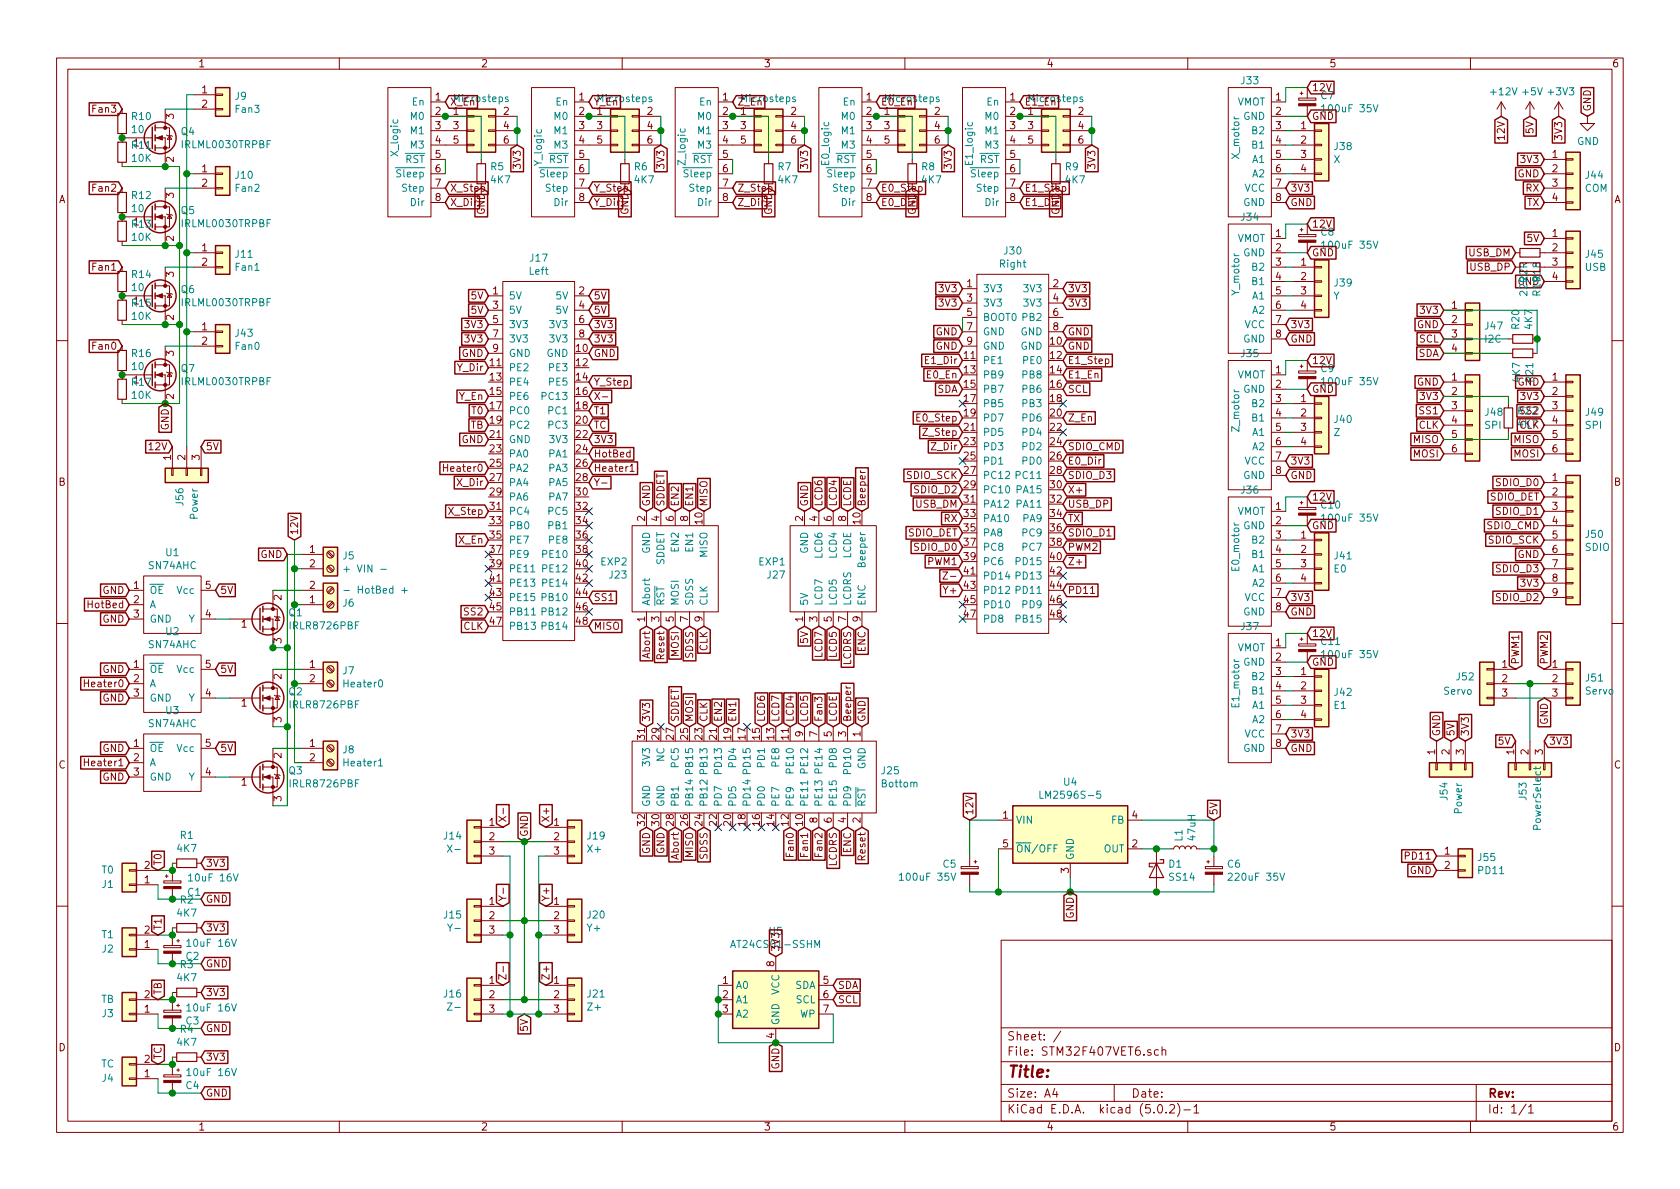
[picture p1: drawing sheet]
<svg xmlns="http://www.w3.org/2000/svg" width="297mm" height="210mm" viewBox="0 0 297 210" stroke-linecap="round" stroke-linejoin="round" font-family="sans-serif">
<defs><g id="words">
<text font-size="2.8" fill="#840000" x="178" y="190.5">Title:</text>
<g font-size="2.1" fill="#840000">
<text x="178" y="184">Sheet: /</text>
<text x="178" y="186.7">File: STM32F407VET6.sch</text>
<text x="178" y="196.9">KiCad E.D.A. kicad (5.0.2)-1</text>
<text x="178" y="194.1">Size: A4</text>
<text x="200" y="194.1">Date:</text>
<text x="263" y="194.1">Rev:</text>
<text x="263" y="196.9">Id: 1/1</text>
</g>
<g font-size="1.8" fill="#840000">
<text x="35" y="11.9">1</text>
<text x="85" y="11.9">2</text>
<text x="135" y="11.9">3</text>
<text x="185" y="11.9">4</text>
<text x="235" y="11.9">5</text>
<text x="285" y="11.9">6</text>
<text x="35.7" y="16.5">1</text>
<text x="77" y="17.8">1</text>
<text x="102.4" y="17.8">1</text>
<text x="127.8" y="17.8">1</text>
<text x="153.2" y="17.8">1</text>
<text x="178.6" y="17.8">1</text>
<text x="225.6" y="17.8">1</text>
<text x="231.9" y="16.1">12V</text>
<text x="16.7" y="19.9">Fan3</text>
<text x="30.7" y="21.1" transform="rotate(-90 30.7 21.1)">3</text>
<text x="35.7" y="19">2</text>
<text x="77" y="20.3">2</text>
<text x="77" y="22.9">3</text>
<text x="79.5" y="18.7">X_En</text>
<text x="80.2" y="20.3">1</text>
<text x="80.2" y="22.9">3</text>
<text x="89.1" y="20.3">2</text>
<text x="89.1" y="22.9">4</text>
<text x="102.4" y="20.3">2</text>
<text x="102.4" y="22.9">3</text>
<text x="104.9" y="18.7">Y_En</text>
<text x="105.6" y="20.3">1</text>
<text x="105.6" y="22.9">3</text>
<text x="114.5" y="20.3">2</text>
<text x="114.5" y="22.9">4</text>
<text x="127.8" y="20.3">2</text>
<text x="127.8" y="22.9">3</text>
<text x="130.3" y="18.7">Z_En</text>
<text x="131" y="20.3">1</text>
<text x="131" y="22.9">3</text>
<text x="139.9" y="20.3">2</text>
<text x="139.9" y="22.9">4</text>
<text x="153.2" y="20.3">2</text>
<text x="153.2" y="22.9">3</text>
<text x="155.7" y="18.7">E0_En</text>
<text x="156.4" y="20.3">1</text>
<text x="156.4" y="22.9">3</text>
<text x="165.3" y="20.3">2</text>
<text x="165.3" y="22.9">4</text>
<text x="178.6" y="20.3">2</text>
<text x="178.6" y="22.9">3</text>
<text x="181.1" y="18.7">E1_En</text>
<text x="181.8" y="20.3">1</text>
<text x="181.8" y="22.9">3</text>
<text x="190.7" y="20.3">2</text>
<text x="190.7" y="22.9">4</text>
<text x="225.6" y="20.3">2</text>
<text x="225.6" y="22.9">3</text>
<text x="230" y="22.9">1</text>
<text x="231.9" y="21.2">GND</text>
<text x="271.1" y="23.5" transform="rotate(-90 271.1 23.5)">5V</text>
<text x="281.3" y="19.8" transform="rotate(-90 281.3 19.8)">GND</text>
<text x="30.7" y="28.7" transform="rotate(-90 30.7 28.7)">2</text>
<text x="77" y="25.4">4</text>
<text x="77" y="27.9">5</text>
<text x="80.2" y="25.4">5</text>
<text x="89.1" y="25.4">6</text>
<text x="92.1" y="29.6" transform="rotate(-90 92.1 29.6)">3V3</text>
<text x="102.4" y="25.4">4</text>
<text x="102.4" y="27.9">5</text>
<text x="105.6" y="25.4">5</text>
<text x="114.5" y="25.4">6</text>
<text x="117.5" y="29.6" transform="rotate(-90 117.5 29.6)">3V3</text>
<text x="127.8" y="25.4">4</text>
<text x="127.8" y="27.9">5</text>
<text x="131" y="25.4">5</text>
<text x="139.9" y="25.4">6</text>
<text x="142.9" y="29.6" transform="rotate(-90 142.9 29.6)">3V3</text>
<text x="153.2" y="25.4">4</text>
<text x="153.2" y="27.9">5</text>
<text x="156.4" y="25.4">5</text>
<text x="165.3" y="25.4">6</text>
<text x="168.3" y="29.6" transform="rotate(-90 168.3 29.6)">3V3</text>
<text x="178.6" y="25.4">4</text>
<text x="178.6" y="27.9">5</text>
<text x="181.8" y="25.4">5</text>
<text x="190.7" y="25.4">6</text>
<text x="193.7" y="29.6" transform="rotate(-90 193.7 29.6)">3V3</text>
<text x="225.6" y="25.4">4</text>
<text x="225.6" y="27.9">5</text>
<text x="230" y="25.4">2</text>
<text x="230" y="27.9">3</text>
<text x="266.1" y="24.5" transform="rotate(-90 266.1 24.5)">12V</text>
<text x="269.1" y="28.8">3V3</text>
<text x="274.5" y="27.9">1</text>
<text x="276.2" y="24.5" transform="rotate(-90 276.2 24.5)">3V3</text>
<text x="10.4" y="35.9">A</text>
<text x="16.7" y="33.9">Fan2</text>
<text x="30.7" y="35" transform="rotate(-90 30.7 35)">3</text>
<text x="35.7" y="30.5">1</text>
<text x="35.7" y="33">2</text>
<text x="77" y="30.5">6</text>
<text x="77" y="33">7</text>
<text x="77" y="35.6">8</text>
<text x="79.5" y="33.9">X_Step</text>
<text x="102.4" y="30.5">6</text>
<text x="102.4" y="33">7</text>
<text x="102.4" y="35.6">8</text>
<text x="104.9" y="33.9">Y_Step</text>
<text x="127.8" y="30.5">6</text>
<text x="127.8" y="33">7</text>
<text x="127.8" y="35.6">8</text>
<text x="130.3" y="33.9">Z_Step</text>
<text x="153.2" y="30.5">6</text>
<text x="153.2" y="33">7</text>
<text x="153.2" y="35.6">8</text>
<text x="155.7" y="33.9">E0_Step</text>
<text x="178.6" y="30.5">6</text>
<text x="178.6" y="33">7</text>
<text x="178.6" y="35.6">8</text>
<text x="181.1" y="33.9">E1_Step</text>
<text x="225.6" y="30.5">6</text>
<text x="225.6" y="33">7</text>
<text x="225.6" y="35.6">8</text>
<text x="228.1" y="33.9">3V3</text>
<text x="230" y="30.5">4</text>
<text x="268.3" y="31.4">GND</text>
<text x="269.8" y="33.9">RX</text>
<text x="274.5" y="30.5">2</text>
<text x="274.5" y="33">3</text>
<text x="274.5" y="35.6">4</text>
<text x="285.4" y="35.9">A</text>
<text x="79.5" y="36.4">X_Dir</text>
<text x="85.7" y="38" transform="rotate(-90 85.7 38)">GND</text>
<text x="104.9" y="36.4">Y_Dir</text>
<text x="111.1" y="38" transform="rotate(-90 111.1 38)">GND</text>
<text x="130.3" y="36.4">Z_Dir</text>
<text x="136.5" y="38" transform="rotate(-90 136.5 38)">GND</text>
<text x="155.7" y="36.4">E0_Dir</text>
<text x="161.9" y="38" transform="rotate(-90 161.9 38)">GND</text>
<text x="181.1" y="36.4">E1_Dir</text>
<text x="187.3" y="38" transform="rotate(-90 187.3 38)">GND</text>
<text x="225.6" y="41.9">1</text>
<text x="228.1" y="36.4">GND</text>
<text x="231.9" y="40.3">12V</text>
<text x="270" y="36.4">TX</text>
<text x="274.5" y="41.9">1</text>
<text x="16.7" y="47.9">Fan1</text>
<text x="30.7" y="42.6" transform="rotate(-90 30.7 42.6)">2</text>
<text x="35.7" y="44.4">1</text>
<text x="35.7" y="47">2</text>
<text x="225.6" y="44.4">2</text>
<text x="225.6" y="47">3</text>
<text x="230" y="47">1</text>
<text x="231.9" y="45.3">GND</text>
<text x="259.7" y="45.3">USB_DM</text>
<text x="260" y="47.9">USB_DP</text>
<text x="270.1" y="42.8">5V</text>
<text x="274.5" y="44.4">2</text>
<text x="274.5" y="47">3</text>
<text x="30.7" y="49" transform="rotate(-90 30.7 49)">3</text>
<text x="83.4" y="53">5V</text>
<text x="87.1" y="52.1">1</text>
<text x="102.4" y="52.1">2</text>
<text x="104.9" y="53">5V</text>
<text x="166.2" y="51.7">3V3</text>
<text x="171" y="50.8">1</text>
<text x="171" y="53.3">3</text>
<text x="186.2" y="50.8">2</text>
<text x="186.2" y="53.3">4</text>
<text x="188.7" y="51.7">3V3</text>
<text x="225.6" y="49.5">4</text>
<text x="225.6" y="52.1">5</text>
<text x="230" y="49.5">2</text>
<text x="230" y="52.1">3</text>
<text x="274.5" y="49.5">4</text>
<text x="30.7" y="56.6" transform="rotate(-90 30.7 56.6)">2</text>
<text x="35.7" y="58.4">1</text>
<text x="82.4" y="58">3V3</text>
<text x="83.4" y="55.5">5V</text>
<text x="87.1" y="54.6">3</text>
<text x="87.1" y="57.1">5</text>
<text x="87.1" y="59.7">7</text>
<text x="102.4" y="54.6">4</text>
<text x="102.4" y="57.1">6</text>
<text x="102.4" y="59.7">8</text>
<text x="104.9" y="58">3V3</text>
<text x="104.9" y="55.5">5V</text>
<text x="165.5" y="59.3">GND</text>
<text x="166.2" y="54.2">3V3</text>
<text x="171" y="55.9">5</text>
<text x="171" y="58.4">7</text>
<text x="186.2" y="55.9">6</text>
<text x="186.2" y="58.4">8</text>
<text x="188.7" y="54.2">3V3</text>
<text x="188.7" y="59.3">GND</text>
<text x="225.6" y="54.6">6</text>
<text x="225.6" y="57.1">7</text>
<text x="225.6" y="59.7">8</text>
<text x="228.1" y="58">3V3</text>
<text x="230" y="54.6">4</text>
<text x="250.5" y="58">GND</text>
<text x="251.3" y="55.5">3V3</text>
<text x="256.7" y="54.6">1</text>
<text x="256.7" y="57.1">2</text>
<text x="256.7" y="59.7">3</text>
<text x="16.7" y="61.8">Fan0</text>
<text x="30.7" y="63" transform="rotate(-90 30.7 63)">3</text>
<text x="35.7" y="61">2</text>
<text x="80.9" y="65.7">Y_Dir</text>
<text x="81.6" y="63.1">GND</text>
<text x="82.4" y="60.6">3V3</text>
<text x="86.7" y="64.8">11</text>
<text x="87.1" y="62.2">9</text>
<text x="101.9" y="62.2">10</text>
<text x="101.9" y="64.8">12</text>
<text x="104.9" y="60.6">3V3</text>
<text x="104.9" y="63.1">GND</text>
<text x="163.8" y="64.4">E1_Dir</text>
<text x="165.5" y="61.8">GND</text>
<text x="170.5" y="63.5">11</text>
<text x="171" y="61">9</text>
<text x="185.7" y="61">10</text>
<text x="185.7" y="63.5">12</text>
<text x="188.7" y="61.8">GND</text>
<text x="188.7" y="64.4">E1_Step</text>
<text x="228.1" y="60.6">GND</text>
<text x="231.9" y="64.4">12V</text>
<text x="250.7" y="63.1">SDA</text>
<text x="251" y="60.6">SCL</text>
<text x="256.7" y="62.2">4</text>
<text x="30.7" y="70.6" transform="rotate(-90 30.7 70.6)">2</text>
<text x="81.2" y="70.7">Y_En</text>
<text x="86.7" y="67.3">13</text>
<text x="86.7" y="69.8">15</text>
<text x="101.9" y="67.3">14</text>
<text x="101.9" y="69.8">16</text>
<text x="104.9" y="68.2">Y_Step</text>
<text x="104.9" y="70.7">X-</text>
<text x="164" y="66.9">E0_En</text>
<text x="165.7" y="69.5">SDA</text>
<text x="170.5" y="66">13</text>
<text x="170.5" y="68.6">15</text>
<text x="170.5" y="71.1">17</text>
<text x="185.7" y="66">14</text>
<text x="185.7" y="68.6">16</text>
<text x="185.7" y="71.1">18</text>
<text x="188.7" y="66.9">E1_En</text>
<text x="188.7" y="69.5">SCL</text>
<text x="225.6" y="66">1</text>
<text x="225.6" y="68.6">2</text>
<text x="225.6" y="71.1">3</text>
<text x="230" y="71.1">1</text>
<text x="231.9" y="69.5">GND</text>
<text x="250.5" y="68.2">GND</text>
<text x="251.3" y="70.7">3V3</text>
<text x="256.7" y="67.3">1</text>
<text x="256.7" y="69.8">2</text>
<text x="268.3" y="68.2">GND</text>
<text x="269.1" y="70.7">3V3</text>
<text x="274.5" y="67.3">1</text>
<text x="274.5" y="69.8">2</text>
<text x="29.8" y="76.1" transform="rotate(-90 29.8 76.1)">GND</text>
<text x="83.2" y="75.8">TB</text>
<text x="83.5" y="73.3">T0</text>
<text x="86.7" y="72.4">17</text>
<text x="86.7" y="74.9">19</text>
<text x="86.7" y="77.5">21</text>
<text x="101.9" y="72.4">18</text>
<text x="101.9" y="74.9">20</text>
<text x="101.9" y="77.5">22</text>
<text x="104.9" y="73.3">T1</text>
<text x="104.9" y="75.8">TC</text>
<text x="162.4" y="74.5">E0_Step</text>
<text x="163.5" y="77.1">Z_Step</text>
<text x="170.5" y="73.7">19</text>
<text x="170.5" y="76.2">21</text>
<text x="185.7" y="73.7">20</text>
<text x="185.7" y="76.2">22</text>
<text x="188.7" y="74.5">Z_En</text>
<text x="225.6" y="73.7">4</text>
<text x="225.6" y="76.2">5</text>
<text x="230" y="73.7">2</text>
<text x="230" y="76.2">3</text>
<text x="250.9" y="75.8">CLK</text>
<text x="251.1" y="73.3">SS1</text>
<text x="256.7" y="72.4">3</text>
<text x="256.7" y="74.9">4</text>
<text x="256.7" y="77.5">5</text>
<text x="268.5" y="73.3">R22</text>
<text x="268.5" y="75.6">4K7</text>
<text x="274.5" y="72.4">3</text>
<text x="274.5" y="74.9">4</text>
<text x="274.5" y="77.5">5</text>
<text x="26.5" y="79.6">12V</text>
<text x="30.2" y="81.4" transform="rotate(-90 30.2 81.4)">1</text>
<text x="32.8" y="81.4" transform="rotate(-90 32.8 81.4)">2</text>
<text x="35.3" y="81.4" transform="rotate(-90 35.3 81.4)">3</text>
<text x="36.3" y="79.6">5V</text>
<text x="79.1" y="83.4">Heater0</text>
<text x="81.6" y="78.4">GND</text>
<text x="86.7" y="80">23</text>
<text x="86.7" y="82.5">25</text>
<text x="101.9" y="80">24</text>
<text x="101.9" y="82.5">26</text>
<text x="104.9" y="78.4">3V3</text>
<text x="104.9" y="80.9">HotBed</text>
<text x="104.9" y="83.4">Heater1</text>
<text x="164.9" y="79.6">Z_Dir</text>
<text x="170.5" y="78.7">23</text>
<text x="170.5" y="81.3">25</text>
<text x="170.5" y="83.8">27</text>
<text x="185.7" y="78.7">24</text>
<text x="185.7" y="81.3">26</text>
<text x="185.7" y="83.8">28</text>
<text x="188.7" y="82.2">E0_Dir</text>
<text x="188.7" y="79.6">SDIO_CMD</text>
<text x="225.6" y="78.7">6</text>
<text x="225.6" y="81.3">7</text>
<text x="225.6" y="83.8">8</text>
<text x="228.1" y="82.2">3V3</text>
<text x="230" y="78.7">4</text>
<text x="250" y="78.4">MISO</text>
<text x="250" y="80.9">MOSI</text>
<text x="256.7" y="80">6</text>
<text x="267.7" y="80.9">MOSI</text>
<text x="267.7" y="78.4">MISO</text>
<text x="274.5" y="80">6</text>
<text x="10.4" y="85.9">B</text>
<text x="80.9" y="86">X_Dir</text>
<text x="86.7" y="85.1">27</text>
<text x="86.7" y="87.6">29</text>
<text x="101.9" y="85.1">28</text>
<text x="101.9" y="87.6">30</text>
<text x="104.9" y="86">Y-</text>
<text x="114.9" y="89.6" transform="rotate(-90 114.9 89.6)">GND</text>
<text x="117.5" y="89.6" transform="rotate(-90 117.5 89.6)">SDDET</text>
<text x="120" y="89.6" transform="rotate(-90 120 89.6)">EN2</text>
<text x="122.6" y="89.6" transform="rotate(-90 122.6 89.6)">EN1</text>
<text x="125.1" y="89.6" transform="rotate(-90 125.1 89.6)">MISO</text>
<text x="142.9" y="89.6" transform="rotate(-90 142.9 89.6)">GND</text>
<text x="145.4" y="89.6" transform="rotate(-90 145.4 89.6)">LCD6</text>
<text x="148" y="89.6" transform="rotate(-90 148 89.6)">LCD4</text>
<text x="150.5" y="89.6" transform="rotate(-90 150.5 89.6)">LCDE</text>
<text x="153" y="89.6" transform="rotate(-90 153 89.6)">Beeper</text>
<text x="160.4" y="84.7">SDIO_SCK</text>
<text x="161.8" y="87.2">SDIO_D2</text>
<text x="161.9" y="89.8">USB_DM</text>
<text x="170.5" y="86.4">29</text>
<text x="170.5" y="88.9">31</text>
<text x="185.7" y="86.4">30</text>
<text x="185.7" y="88.9">32</text>
<text x="188.7" y="87.2">X+</text>
<text x="188.7" y="89.8">USB_DP</text>
<text x="188.7" y="84.7">SDIO_D3</text>
<text x="228.1" y="84.7">GND</text>
<text x="231.9" y="88.5">12V</text>
<text x="263.4" y="88.5">SDIO_DET</text>
<text x="264.7" y="86">SDIO_D0</text>
<text x="274.5" y="85.1">1</text>
<text x="274.5" y="87.6">2</text>
<text x="285.4" y="85.9">B</text>
<text x="52.7" y="94.7" transform="rotate(-90 52.7 94.7)">12V</text>
<text x="79.6" y="91.1">X_Step</text>
<text x="86.7" y="90.2">31</text>
<text x="86.7" y="92.7">33</text>
<text x="86.7" y="95.2">35</text>
<text x="101.9" y="90.2">32</text>
<text x="101.9" y="92.7">34</text>
<text x="101.9" y="95.2">36</text>
<text x="114" y="92.2" transform="rotate(-90 114 92.2)">2</text>
<text x="116.6" y="92.2" transform="rotate(-90 116.6 92.2)">4</text>
<text x="119.1" y="92.2" transform="rotate(-90 119.1 92.2)">6</text>
<text x="121.7" y="92.2" transform="rotate(-90 121.7 92.2)">8</text>
<text x="124.2" y="92.7" transform="rotate(-90 124.2 92.7)">10</text>
<text x="142" y="92.2" transform="rotate(-90 142 92.2)">2</text>
<text x="144.5" y="92.2" transform="rotate(-90 144.5 92.2)">4</text>
<text x="147.1" y="92.2" transform="rotate(-90 147.1 92.2)">6</text>
<text x="149.6" y="92.2" transform="rotate(-90 149.6 92.2)">8</text>
<text x="152.1" y="92.7" transform="rotate(-90 152.1 92.7)">10</text>
<text x="160.6" y="94.9">SDIO_DET</text>
<text x="166.9" y="92.3">RX</text>
<text x="170.5" y="91.4">33</text>
<text x="170.5" y="94">35</text>
<text x="185.7" y="91.4">34</text>
<text x="185.7" y="94">36</text>
<text x="188.7" y="92.3">TX</text>
<text x="188.7" y="94.9">SDIO_D1</text>
<text x="225.6" y="90.2">1</text>
<text x="225.6" y="92.7">2</text>
<text x="225.6" y="95.2">3</text>
<text x="230" y="95.2">1</text>
<text x="231.9" y="93.6">GND</text>
<text x="262.9" y="93.6">SDIO_CMD</text>
<text x="264.7" y="91.1">SDIO_D1</text>
<text x="274.5" y="90.2">3</text>
<text x="274.5" y="92.7">4</text>
<text x="274.5" y="95.2">5</text>
<text x="46.1" y="98.7">GND</text>
<text x="54.8" y="97.8">1</text>
<text x="54.8" y="100.3">2</text>
<text x="81.2" y="96.1">X_En</text>
<text x="86.7" y="97.8">37</text>
<text x="86.7" y="100.3">39</text>
<text x="101.9" y="97.8">38</text>
<text x="101.9" y="100.3">40</text>
<text x="161.8" y="97.4">SDIO_D0</text>
<text x="164.1" y="99.9">PWM1</text>
<text x="170.5" y="96.5">37</text>
<text x="170.5" y="99.1">39</text>
<text x="170.5" y="101.6">41</text>
<text x="185.7" y="96.5">38</text>
<text x="185.7" y="99.1">40</text>
<text x="185.7" y="101.6">42</text>
<text x="188.7" y="99.9">Z+</text>
<text x="188.7" y="97.4">PWM2</text>
<text x="225.6" y="97.8">4</text>
<text x="225.6" y="100.3">5</text>
<text x="230" y="97.8">2</text>
<text x="230" y="100.3">3</text>
<text x="263.2" y="96.1">SDIO_SCK</text>
<text x="264.7" y="101.2">SDIO_D3</text>
<text x="268.3" y="98.7">GND</text>
<text x="274.5" y="97.8">6</text>
<text x="274.5" y="100.3">7</text>
<text x="15.8" y="107.6">HotBed</text>
<text x="18.1" y="105">GND</text>
<text x="23.6" y="104.1">1</text>
<text x="23.6" y="106.7">2</text>
<text x="36.3" y="104.1">5</text>
<text x="38.9" y="105">5V</text>
<text x="49.8" y="106.1" transform="rotate(-90 49.8 106.1)">2</text>
<text x="54.8" y="106.7">1</text>
<text x="54.8" y="104.1">2</text>
<text x="86.7" y="102.9">41</text>
<text x="86.7" y="105.4">43</text>
<text x="86.7" y="107.9">45</text>
<text x="101.9" y="102.9">42</text>
<text x="101.9" y="105.4">44</text>
<text x="101.9" y="107.9">46</text>
<text x="104.9" y="106.3">SS1</text>
<text x="167.2" y="105">Y+</text>
<text x="170.5" y="104.1">43</text>
<text x="170.5" y="106.7">45</text>
<text x="185.7" y="104.1">44</text>
<text x="185.7" y="106.7">46</text>
<text x="188.7" y="105">PD11</text>
<text x="225.6" y="102.9">6</text>
<text x="225.6" y="105.4">7</text>
<text x="225.6" y="107.9">8</text>
<text x="228.1" y="106.3">3V3</text>
<text x="230" y="102.9">4</text>
<text x="264.7" y="106.3">SDIO_D2</text>
<text x="269.1" y="103.8">3V3</text>
<text x="274.5" y="102.9">8</text>
<text x="274.5" y="105.4">9</text>
<text x="18.1" y="110.1">GND</text>
<text x="23.6" y="109.2">3</text>
<text x="36.3" y="109.2">4</text>
<text x="42.7" y="111">1</text>
<text x="49.8" y="113.8" transform="rotate(-90 49.8 113.8)">3</text>
<text x="81.9" y="111.4">CLK</text>
<text x="82.2" y="108.8">SS2</text>
<text x="86.7" y="110.5">47</text>
<text x="101.9" y="110.5">48</text>
<text x="104.9" y="111.4">MISO</text>
<text x="114" y="110" transform="rotate(-90 114 110)">1</text>
<text x="116.6" y="110" transform="rotate(-90 116.6 110)">3</text>
<text x="119.1" y="110" transform="rotate(-90 119.1 110)">5</text>
<text x="121.7" y="110" transform="rotate(-90 121.7 110)">7</text>
<text x="124.2" y="110" transform="rotate(-90 124.2 110)">9</text>
<text x="142" y="110" transform="rotate(-90 142 110)">1</text>
<text x="142.9" y="113.7" transform="rotate(-90 142.9 113.7)">5V</text>
<text x="144.5" y="110" transform="rotate(-90 144.5 110)">3</text>
<text x="147.1" y="110" transform="rotate(-90 147.1 110)">5</text>
<text x="149.6" y="110" transform="rotate(-90 149.6 110)">7</text>
<text x="152.1" y="110" transform="rotate(-90 152.1 110)">9</text>
<text x="170.5" y="109.2">47</text>
<text x="185.7" y="109.2">48</text>
<text x="228.1" y="108.8">GND</text>
<text x="231.9" y="112.6">12V</text>
<text x="18.1" y="119">GND</text>
<text x="23.6" y="118.1">1</text>
<text x="36.3" y="118.1">5</text>
<text x="38.9" y="119">5V</text>
<text x="54.8" y="118.1">1</text>
<text x="114.9" y="116.3" transform="rotate(-90 114.9 116.3)">Abort</text>
<text x="117.5" y="116.4" transform="rotate(-90 117.5 116.4)">Reset</text>
<text x="120" y="116" transform="rotate(-90 120 116)">MOSI</text>
<text x="122.6" y="116.4" transform="rotate(-90 122.6 116.4)">SDSS</text>
<text x="125.1" y="115.2" transform="rotate(-90 125.1 115.2)">CLK</text>
<text x="145.4" y="116.1" transform="rotate(-90 145.4 116.1)">LCD7</text>
<text x="148" y="116.1" transform="rotate(-90 148 116.1)">LCD5</text>
<text x="150.5" y="117.6" transform="rotate(-90 150.5 117.6)">LCDRS</text>
<text x="153" y="115.3" transform="rotate(-90 153 115.3)">ENC</text>
<text x="225.6" y="114.3">1</text>
<text x="225.6" y="116.8">2</text>
<text x="225.6" y="119.4">3</text>
<text x="230" y="119.4">1</text>
<text x="231.9" y="117.7">GND</text>
<text x="265.6" y="118.1">1</text>
<text x="268.6" y="117.6" transform="rotate(-90 268.6 117.6)">PWM1</text>
<text x="273.7" y="117.6" transform="rotate(-90 273.7 117.6)">PWM2</text>
<text x="274.5" y="118.1">1</text>
<text x="15.6" y="121.5">Heater0</text>
<text x="18.1" y="124.1">GND</text>
<text x="23.6" y="120.6">2</text>
<text x="23.6" y="123.2">3</text>
<text x="36.3" y="123.2">4</text>
<text x="42.7" y="125">1</text>
<text x="49.8" y="120.1" transform="rotate(-90 49.8 120.1)">2</text>
<text x="54.8" y="120.6">2</text>
<text x="225.6" y="121.9">4</text>
<text x="225.6" y="124.5">5</text>
<text x="230" y="121.9">2</text>
<text x="230" y="124.5">3</text>
<text x="265.6" y="120.6">2</text>
<text x="265.6" y="123.2">3</text>
<text x="274.5" y="120.6">2</text>
<text x="274.5" y="123.2">3</text>
<text x="49.8" y="127.7" transform="rotate(-90 49.8 127.7)">3</text>
<text x="114" y="130.8" transform="rotate(-90 114 130.8)">31</text>
<text x="114.9" y="127.7" transform="rotate(-90 114.9 127.7)">3V3</text>
<text x="116.6" y="130.8" transform="rotate(-90 116.6 130.8)">29</text>
<text x="119.1" y="130.8" transform="rotate(-90 119.1 130.8)">27</text>
<text x="120" y="127.7" transform="rotate(-90 120 127.7)">SDDET</text>
<text x="121.7" y="130.8" transform="rotate(-90 121.7 130.8)">25</text>
<text x="122.6" y="127.7" transform="rotate(-90 122.6 127.7)">MOSI</text>
<text x="124.2" y="130.8" transform="rotate(-90 124.2 130.8)">23</text>
<text x="125.1" y="127.7" transform="rotate(-90 125.1 127.7)">CLK</text>
<text x="126.7" y="130.8" transform="rotate(-90 126.7 130.8)">21</text>
<text x="127.6" y="127.7" transform="rotate(-90 127.6 127.7)">EN2</text>
<text x="129.3" y="130.8" transform="rotate(-90 129.3 130.8)">19</text>
<text x="130.2" y="127.7" transform="rotate(-90 130.2 127.7)">EN1</text>
<text x="131.8" y="130.8" transform="rotate(-90 131.8 130.8)">17</text>
<text x="134.4" y="130.8" transform="rotate(-90 134.4 130.8)">15</text>
<text x="135.3" y="127.7" transform="rotate(-90 135.3 127.7)">LCD6</text>
<text x="136.9" y="130.8" transform="rotate(-90 136.9 130.8)">13</text>
<text x="137.8" y="127.7" transform="rotate(-90 137.8 127.7)">LCD7</text>
<text x="139.4" y="130.8" transform="rotate(-90 139.4 130.8)">11</text>
<text x="140.3" y="127.7" transform="rotate(-90 140.3 127.7)">LCD4</text>
<text x="142" y="130.3" transform="rotate(-90 142 130.3)">9</text>
<text x="142.9" y="127.7" transform="rotate(-90 142.9 127.7)">LCD5</text>
<text x="144.5" y="130.3" transform="rotate(-90 144.5 130.3)">7</text>
<text x="145.4" y="127.7" transform="rotate(-90 145.4 127.7)">Fan3</text>
<text x="147.1" y="130.3" transform="rotate(-90 147.1 130.3)">5</text>
<text x="148" y="127.7" transform="rotate(-90 148 127.7)">LCDE</text>
<text x="149.6" y="130.3" transform="rotate(-90 149.6 130.3)">3</text>
<text x="150.5" y="127.7" transform="rotate(-90 150.5 127.7)">Beeper</text>
<text x="152.1" y="130.3" transform="rotate(-90 152.1 130.3)">1</text>
<text x="153" y="127.7" transform="rotate(-90 153 127.7)">GND</text>
<text x="225.6" y="127">6</text>
<text x="225.6" y="129.5">7</text>
<text x="228.1" y="130.4">3V3</text>
<text x="230" y="127">4</text>
<text x="254.6" y="130.3" transform="rotate(-90 254.6 130.3)">GND</text>
<text x="257.2" y="130.3" transform="rotate(-90 257.2 130.3)">5V</text>
<text x="259.7" y="130.3" transform="rotate(-90 259.7 130.3)">3V3</text>
<text x="265" y="131.7">5V</text>
<text x="273.7" y="128.2" transform="rotate(-90 273.7 128.2)">GND</text>
<text x="273.8" y="131.7">3V3</text>
<text x="10.4" y="135.9">C</text>
<text x="15.6" y="135.5">Heater1</text>
<text x="18.1" y="133">GND</text>
<text x="23.6" y="132.1">1</text>
<text x="23.6" y="134.6">2</text>
<text x="23.6" y="137.2">3</text>
<text x="36.3" y="137.2">4</text>
<text x="36.3" y="132.1">5</text>
<text x="38.9" y="133">5V</text>
<text x="49.8" y="134.1" transform="rotate(-90 49.8 134.1)">2</text>
<text x="54.8" y="132.1">1</text>
<text x="54.8" y="134.6">2</text>
<text x="225.6" y="132.1">8</text>
<text x="228.1" y="133">GND</text>
<text x="253.7" y="133.4" transform="rotate(-90 253.7 133.4)">1</text>
<text x="256.3" y="133.4" transform="rotate(-90 256.3 133.4)">2</text>
<text x="258.8" y="133.4" transform="rotate(-90 258.8 133.4)">3</text>
<text x="267.7" y="133.4" transform="rotate(-90 267.7 133.4)">1</text>
<text x="270.3" y="133.4" transform="rotate(-90 270.3 133.4)">2</text>
<text x="272.8" y="133.4" transform="rotate(-90 272.8 133.4)">3</text>
<text x="285.4" y="135.9">C</text>
<text x="18.1" y="138">GND</text>
<text x="42.7" y="138.9">1</text>
<text x="49.8" y="141.7" transform="rotate(-90 49.8 141.7)">3</text>
<text x="86.5" y="146">1</text>
<text x="86.5" y="148.6">2</text>
<text x="89.5" y="145.5" transform="rotate(-90 89.5 145.5)">X-</text>
<text x="93.3" y="148.1" transform="rotate(-90 93.3 148.1)">GND</text>
<text x="97.2" y="145.5" transform="rotate(-90 97.2 145.5)">X+</text>
<text x="97.9" y="146">1</text>
<text x="97.9" y="148.6">2</text>
<text x="114" y="146" transform="rotate(-90 114 146)">32</text>
<text x="116.6" y="146" transform="rotate(-90 116.6 146)">30</text>
<text x="119.1" y="146" transform="rotate(-90 119.1 146)">28</text>
<text x="121.7" y="146" transform="rotate(-90 121.7 146)">26</text>
<text x="124.2" y="146" transform="rotate(-90 124.2 146)">24</text>
<text x="126.7" y="146" transform="rotate(-90 126.7 146)">22</text>
<text x="129.3" y="146" transform="rotate(-90 129.3 146)">20</text>
<text x="131.8" y="146" transform="rotate(-90 131.8 146)">18</text>
<text x="134.4" y="146" transform="rotate(-90 134.4 146)">16</text>
<text x="136.9" y="146" transform="rotate(-90 136.9 146)">14</text>
<text x="139.4" y="146" transform="rotate(-90 139.4 146)">12</text>
<text x="142" y="146" transform="rotate(-90 142 146)">10</text>
<text x="144.5" y="145.5" transform="rotate(-90 144.5 145.5)">8</text>
<text x="147.1" y="145.5" transform="rotate(-90 147.1 145.5)">6</text>
<text x="149.6" y="145.5" transform="rotate(-90 149.6 145.5)">4</text>
<text x="152.1" y="145.5" transform="rotate(-90 152.1 145.5)">2</text>
<text x="172.1" y="144.2" transform="rotate(-90 172.1 144.2)">12V</text>
<text x="177.3" y="144.8">1</text>
<text x="177.3" y="149.9">5</text>
<text x="200.2" y="149.9">2</text>
<text x="200.2" y="144.8">4</text>
<text x="215.3" y="144.2" transform="rotate(-90 215.3 144.2)">5V</text>
<text x="25.6" y="153.7">2</text>
<text x="28.6" y="153.1" transform="rotate(-90 28.6 153.1)">T0</text>
<text x="36.3" y="153.3">3V3</text>
<text x="86.5" y="151.1">3</text>
<text x="97.9" y="151.1">3</text>
<text x="114.9" y="151" transform="rotate(-90 114.9 151)">GND</text>
<text x="117.5" y="151" transform="rotate(-90 117.5 151)">GND</text>
<text x="120" y="151.8" transform="rotate(-90 120 151.8)">Abort</text>
<text x="122.6" y="151.6" transform="rotate(-90 122.6 151.6)">MISO</text>
<text x="125.1" y="151.9" transform="rotate(-90 125.1 151.9)">SDSS</text>
<text x="140.3" y="151.2" transform="rotate(-90 140.3 151.2)">Fan0</text>
<text x="142.9" y="151.2" transform="rotate(-90 142.9 151.2)">Fan1</text>
<text x="145.4" y="151.2" transform="rotate(-90 145.4 151.2)">Fan2</text>
<text x="148" y="153.2" transform="rotate(-90 148 153.2)">LCDRS</text>
<text x="150.5" y="150.8" transform="rotate(-90 150.5 150.8)">ENC</text>
<text x="153" y="151.9" transform="rotate(-90 153 151.9)">Reset</text>
<text x="189" y="154.4" transform="rotate(-90 189 154.4)">3</text>
<text x="248.8" y="152">PD11</text>
<text x="249.3" y="154.6">GND</text>
<text x="255.4" y="151.1">1</text>
<text x="255.4" y="153.7">2</text>
<text x="25.6" y="156.2">1</text>
<text x="36.3" y="159.6">GND</text>
<text x="86.5" y="160">1</text>
<text x="89.5" y="159.5" transform="rotate(-90 89.5 159.5)">Y-</text>
<text x="97.2" y="159.5" transform="rotate(-90 97.2 159.5)">Y+</text>
<text x="97.9" y="160">1</text>
<text x="25.6" y="167.6">1</text>
<text x="25.6" y="165.1">2</text>
<text x="28.6" y="164.6" transform="rotate(-90 28.6 164.6)">T1</text>
<text x="36.3" y="164.7">3V3</text>
<text x="86.5" y="162.6">2</text>
<text x="86.5" y="165.1">3</text>
<text x="97.9" y="162.6">2</text>
<text x="97.9" y="165.1">3</text>
<text x="136" y="165.3">U5</text>
<text x="189.9" y="162.5" transform="rotate(-90 189.9 162.5)">GND</text>
<text x="36.3" y="171.1">GND</text>
<text x="86.5" y="174">1</text>
<text x="97.2" y="173.5" transform="rotate(-90 97.2 173.5)">Z+</text>
<text x="97.9" y="174">1</text>
<text x="127.8" y="174">1</text>
<text x="136.9" y="170.9" transform="rotate(-90 136.9 170.9)">8</text>
<text x="137.8" y="168.4" transform="rotate(-90 137.8 168.4)">3V3</text>
<text x="145.6" y="174">5</text>
<text x="25.6" y="179.1">1</text>
<text x="25.6" y="176.5">2</text>
<text x="28.6" y="176" transform="rotate(-90 28.6 176)">TB</text>
<text x="36.3" y="176.1">3V3</text>
<text x="86.5" y="176.5">2</text>
<text x="86.5" y="179.1">3</text>
<text x="97.9" y="176.5">2</text>
<text x="97.9" y="179.1">3</text>
<text x="127.8" y="176.5">2</text>
<text x="127.8" y="179.1">3</text>
<text x="145.6" y="176.5">6</text>
<text x="145.6" y="179.1">7</text>
<text x="148.1" y="177.4">SCL</text>
<text x="148.1" y="174.9">SDA</text>
<text x="10.4" y="185.9">D</text>
<text x="36.3" y="182.5">GND</text>
<text x="93.3" y="182.3" transform="rotate(-90 93.3 182.3)">5V</text>
<text x="136.9" y="183.6" transform="rotate(-90 136.9 183.6)">4</text>
<text x="285.4" y="185.9">D</text>
<text x="25.6" y="190.5">1</text>
<text x="25.6" y="188">2</text>
<text x="28.6" y="187.4" transform="rotate(-90 28.6 187.4)">TC</text>
<text x="36.3" y="187.6">3V3</text>
<text x="137.8" y="189.1" transform="rotate(-90 137.8 189.1)">GND</text>
<text x="36.3" y="193.9">GND</text>
<text x="35" y="199.9">1</text>
<text x="85" y="199.9">2</text>
<text x="135" y="199.9">3</text>
<text x="185" y="199.9">4</text>
<text x="235" y="199.9">5</text>
<text x="285" y="199.9">6</text>
</g>
<g font-size="1.8" fill="#008484">
<text x="41.6" y="17.6">J9</text>
<text x="219.5" y="14.9">J33</text>
<text x="233.6" y="17.5">C7</text>
<text x="263.7" y="16.9">+12V</text>
<text x="269.3" y="16.9">+5V</text>
<text x="273.9" y="16.9">+3V3</text>
<text x="23.4" y="21.2">R10</text>
<text x="23.4" y="23.5">10</text>
<text x="32.1" y="23.9">Q4</text>
<text x="41.7" y="20">Fan3</text>
<text x="72.7" y="21.2">M0</text>
<text x="72.7" y="23.7">M1</text>
<text x="72.9" y="18.7">En</text>
<text x="80.4" y="18.1">Microsteps</text>
<text x="98.1" y="21.2">M0</text>
<text x="98.1" y="23.7">M1</text>
<text x="98.3" y="18.7">En</text>
<text x="105.8" y="18.1">Microsteps</text>
<text x="123.5" y="21.2">M0</text>
<text x="123.5" y="23.7">M1</text>
<text x="123.7" y="18.7">En</text>
<text x="131.2" y="18.1">Microsteps</text>
<text x="148.9" y="21.2">M0</text>
<text x="148.9" y="23.7">M1</text>
<text x="149.1" y="18.7">En</text>
<text x="156.6" y="18.1">Microsteps</text>
<text x="174.3" y="21.2">M0</text>
<text x="174.3" y="23.7">M1</text>
<text x="174.5" y="18.7">En</text>
<text x="182" y="18.1">Microsteps</text>
<text x="218.7" y="18.7">VMOT</text>
<text x="219.8" y="21.2">GND</text>
<text x="221.5" y="23.7">B2</text>
<text x="234.2" y="19.9">100uF 35V</text>
<text x="23.4" y="26.3">R11</text>
<text x="23.4" y="28.6">10K</text>
<text x="23.6" y="25.9">1</text>
<text x="32.4" y="26.2">IRLML0030TRPBF</text>
<text x="70.4" y="27.5" transform="rotate(-90 70.4 27.5)">X_logic</text>
<text x="71.7" y="28.8">RST</text>
<text x="72.7" y="26.3">M3</text>
<text x="95.8" y="29.2" transform="rotate(-90 95.8 29.2)">Y_logic</text>
<text x="97.1" y="28.8">RST</text>
<text x="98.1" y="26.3">M3</text>
<text x="121.2" y="29.1" transform="rotate(-90 121.2 29.1)">Z_logic</text>
<text x="122.5" y="28.8">RST</text>
<text x="123.5" y="26.3">M3</text>
<text x="146.6" y="29" transform="rotate(-90 146.6 29)">E0_logic</text>
<text x="147.9" y="28.8">RST</text>
<text x="148.9" y="26.3">M3</text>
<text x="172" y="29" transform="rotate(-90 172 29)">E1_logic</text>
<text x="173.3" y="28.8">RST</text>
<text x="174.3" y="26.3">M3</text>
<text x="219.1" y="28" transform="rotate(-90 219.1 28)">X_motor</text>
<text x="221.5" y="26.3">B1</text>
<text x="221.5" y="28.8">A1</text>
<text x="235.8" y="28.8">X</text>
<text x="236" y="26.5">J38</text>
<text x="278.8" y="25.6">GND</text>
<text x="23.4" y="35.2">R12</text>
<text x="41.7" y="31.6">J10</text>
<text x="41.7" y="33.9">Fan2</text>
<text x="70.5" y="31.4">Sleep</text>
<text x="71.3" y="33.9">Step</text>
<text x="86.8" y="30.1">R5</text>
<text x="86.9" y="32.4">4K7</text>
<text x="95.9" y="31.4">Sleep</text>
<text x="96.7" y="33.9">Step</text>
<text x="112.2" y="30.1">R6</text>
<text x="112.3" y="32.4">4K7</text>
<text x="121.3" y="31.4">Sleep</text>
<text x="122.1" y="33.9">Step</text>
<text x="137.6" y="30.1">R7</text>
<text x="137.7" y="32.4">4K7</text>
<text x="146.7" y="31.4">Sleep</text>
<text x="147.5" y="33.9">Step</text>
<text x="163" y="30.1">R8</text>
<text x="163.1" y="32.4">4K7</text>
<text x="172.1" y="31.4">Sleep</text>
<text x="172.9" y="33.9">Step</text>
<text x="188.4" y="30.1">R9</text>
<text x="188.5" y="32.4">4K7</text>
<text x="220" y="33.9">VCC</text>
<text x="221.5" y="31.4">A2</text>
<text x="280.2" y="33.9">COM</text>
<text x="280.4" y="31.6">J44</text>
<text x="23.4" y="40.3">R13</text>
<text x="23.4" y="37.5">10</text>
<text x="23.6" y="39.9">1</text>
<text x="32.1" y="37.9">Q5</text>
<text x="32.4" y="40.2">IRLML0030TRPBF</text>
<text x="72.7" y="36.4">Dir</text>
<text x="98.1" y="36.4">Dir</text>
<text x="123.5" y="36.4">Dir</text>
<text x="148.9" y="36.4">Dir</text>
<text x="174.3" y="36.4">Dir</text>
<text x="219.5" y="39">J34</text>
<text x="219.8" y="36.4">GND</text>
<text x="233.6" y="41.7">C8</text>
<text x="23.4" y="42.6">10K</text>
<text x="41.7" y="45.6">J11</text>
<text x="41.7" y="47.9">Fan1</text>
<text x="93.8" y="46.3">J17</text>
<text x="176.8" y="47.3">Right</text>
<text x="177.6" y="45">J30</text>
<text x="218.7" y="42.8">VMOT</text>
<text x="219.8" y="45.3">GND</text>
<text x="221.5" y="47.9">B2</text>
<text x="234.2" y="44">100uF 35V</text>
<text x="280.3" y="47.9">USB</text>
<text x="280.4" y="45.6">J45</text>
<text x="23.4" y="49.2">R14</text>
<text x="23.4" y="51.5">10</text>
<text x="23.6" y="53.8">1</text>
<text x="32.1" y="51.8">Q6</text>
<text x="89.9" y="53">5V</text>
<text x="93.6" y="48.6">Left</text>
<text x="98.4" y="53">5V</text>
<text x="173.7" y="51.7">3V3</text>
<text x="181.3" y="51.7">3V3</text>
<text x="219.1" y="52.1" transform="rotate(-90 219.1 52.1)">Y_motor</text>
<text x="221.5" y="50.4">B1</text>
<text x="221.5" y="53">A1</text>
<text x="235.7" y="53">Y</text>
<text x="236" y="50.7">J39</text>
<text x="268.3" y="50.4">GND</text>
<text x="270.1" y="49.7" transform="rotate(-90 270.1 49.7)">22R</text>
<text x="272.4" y="52.3" transform="rotate(-90 272.4 52.3)">R19R18</text>
<text x="23.4" y="54.2">R15</text>
<text x="23.4" y="56.6">10K</text>
<text x="32.4" y="54.1">IRLML0030TRPBF</text>
<text x="41.7" y="59.6">J43</text>
<text x="89.9" y="55.5">5V</text>
<text x="89.9" y="58">3V3</text>
<text x="97.4" y="58">3V3</text>
<text x="98.4" y="55.5">5V</text>
<text x="173.7" y="54.2">3V3</text>
<text x="173.7" y="56.8">BOOT0</text>
<text x="173.7" y="59.3">GND</text>
<text x="180.5" y="59.3">GND</text>
<text x="181" y="56.8">PB2</text>
<text x="181.3" y="54.2">3V3</text>
<text x="220" y="58">VCC</text>
<text x="221.5" y="55.5">A2</text>
<text x="262.6" y="58.3">J47</text>
<text x="268.6" y="58.1" transform="rotate(-90 268.6 58.1)">R20</text>
<text x="270.9" y="58.1" transform="rotate(-90 270.9 58.1)">4K7</text>
<text x="23.4" y="63.1">R16</text>
<text x="23.4" y="65.5">10</text>
<text x="32.1" y="65.8">Q7</text>
<text x="41.7" y="61.9">Fan0</text>
<text x="89.9" y="65.7">PE2</text>
<text x="89.9" y="60.6">3V3</text>
<text x="89.9" y="63.1">GND</text>
<text x="96.6" y="63.1">GND</text>
<text x="97.2" y="65.7">PE3</text>
<text x="97.4" y="60.6">3V3</text>
<text x="173.7" y="64.4">PE1</text>
<text x="173.7" y="61.8">GND</text>
<text x="180.5" y="61.8">GND</text>
<text x="181.1" y="64.4">PE0</text>
<text x="219.5" y="63.2">J35</text>
<text x="219.8" y="60.6">GND</text>
<text x="233.6" y="65.8">C9</text>
<text x="262.6" y="60.6">I2C</text>
<text x="23.4" y="68.2">R17</text>
<text x="23.4" y="70.5">10K</text>
<text x="23.6" y="67.8">1</text>
<text x="32.4" y="68.1">IRLML0030TRPBF</text>
<text x="89.9" y="68.2">PE4</text>
<text x="89.9" y="70.7">PE6</text>
<text x="96.2" y="70.7">PC13</text>
<text x="97.2" y="68.2">PE5</text>
<text x="173.7" y="66.9">PB9</text>
<text x="173.7" y="69.5">PB7</text>
<text x="181" y="66.9">PB8</text>
<text x="181" y="69.5">PB6</text>
<text x="218.7" y="66.9">VMOT</text>
<text x="219.8" y="69.5">GND</text>
<text x="234.2" y="68.1">100uF 35V</text>
<text x="268.8" y="67.5" transform="rotate(-90 268.8 67.5)">4K7</text>
<text x="271.1" y="67.5" transform="rotate(-90 271.1 67.5)">R21</text>
<text x="89.9" y="73.3">PC0</text>
<text x="89.9" y="75.8">PC2</text>
<text x="97.2" y="73.3">PC1</text>
<text x="97.2" y="75.8">PC3</text>
<text x="173.7" y="72">PB5</text>
<text x="173.7" y="74.5">PD7</text>
<text x="173.7" y="77.1">PD5</text>
<text x="181" y="72">PB3</text>
<text x="181" y="74.5">PD6</text>
<text x="181" y="77.1">PD4</text>
<text x="219.1" y="76.2" transform="rotate(-90 219.1 76.2)">Z_motor</text>
<text x="221.5" y="72">B2</text>
<text x="221.5" y="74.5">B1</text>
<text x="221.5" y="77.1">A1</text>
<text x="235.9" y="77.1">Z</text>
<text x="236" y="74.8">J40</text>
<text x="262.6" y="75.8">SPI</text>
<text x="262.7" y="73.5">J48</text>
<text x="280.3" y="75.8">SPI</text>
<text x="280.4" y="73.5">J49</text>
<text x="89.9" y="78.4">GND</text>
<text x="89.9" y="80.9">PA0</text>
<text x="89.9" y="83.4">PA2</text>
<text x="97.2" y="80.9">PA1</text>
<text x="97.2" y="83.4">PA3</text>
<text x="97.4" y="78.4">3V3</text>
<text x="173.7" y="79.6">PD3</text>
<text x="173.7" y="82.2">PD1</text>
<text x="181" y="79.6">PD2</text>
<text x="181" y="82.2">PD0</text>
<text x="220" y="82.2">VCC</text>
<text x="221.5" y="79.6">A2</text>
<text x="32.4" y="89.4" transform="rotate(-90 32.4 89.4)">J56</text>
<text x="89.9" y="86">PA4</text>
<text x="89.9" y="88.5">PA6</text>
<text x="97.2" y="86">PA5</text>
<text x="97.2" y="88.5">PA7</text>
<text x="173.7" y="84.7">PC12</text>
<text x="173.7" y="87.2">PC10</text>
<text x="173.7" y="89.8">PA12</text>
<text x="180" y="84.7">PC11</text>
<text x="180" y="87.2">PA15</text>
<text x="180" y="89.8">PA11</text>
<text x="219.5" y="87.3">J36</text>
<text x="219.8" y="84.7">GND</text>
<text x="233.7" y="89.9">C10</text>
<text x="35" y="91.8" transform="rotate(-90 35 91.8)">Power</text>
<text x="89.9" y="91.1">PC4</text>
<text x="89.9" y="93.6">PB0</text>
<text x="97.2" y="91.1">PC5</text>
<text x="97.2" y="93.6">PB1</text>
<text x="173.7" y="92.3">PA10</text>
<text x="173.7" y="94.9">PA8</text>
<text x="181" y="92.3">PA9</text>
<text x="181" y="94.9">PC9</text>
<text x="218.7" y="91.1">VMOT</text>
<text x="219.8" y="93.6">GND</text>
<text x="234.2" y="92.2">100uF 35V</text>
<text x="280.4" y="95.1">J50</text>
<text x="26.4" y="100.7">SN74AHC</text>
<text x="29.4" y="98.3">U1</text>
<text x="60.7" y="98.9">J5</text>
<text x="61.8" y="101.2">+ VIN -</text>
<text x="89.9" y="96.1">PE7</text>
<text x="89.9" y="98.7">PE9</text>
<text x="89.9" y="101.2">PE11</text>
<text x="96.3" y="98.7">PE10</text>
<text x="96.3" y="101.2">PE12</text>
<text x="97.2" y="96.1">PE8</text>
<text x="106.3" y="100">EXP2</text>
<text x="114.9" y="97.9" transform="rotate(-90 114.9 97.9)">GND</text>
<text x="117.5" y="100" transform="rotate(-90 117.5 100)">SDDET</text>
<text x="120" y="97.4" transform="rotate(-90 120 97.4)">EN2</text>
<text x="122.6" y="97.4" transform="rotate(-90 122.6 97.4)">EN1</text>
<text x="125.1" y="98.5" transform="rotate(-90 125.1 98.5)">MISO</text>
<text x="134.2" y="100">EXP1</text>
<text x="142.9" y="97.9" transform="rotate(-90 142.9 97.9)">GND</text>
<text x="145.4" y="98.6" transform="rotate(-90 145.4 98.6)">LCD6</text>
<text x="148" y="98.6" transform="rotate(-90 148 98.6)">LCD4</text>
<text x="150.5" y="98.8" transform="rotate(-90 150.5 98.8)">LCDE</text>
<text x="153" y="100" transform="rotate(-90 153 100)">Beeper</text>
<text x="173.7" y="97.4">PC8</text>
<text x="173.7" y="99.9">PC6</text>
<text x="180" y="99.9">PD15</text>
<text x="181" y="97.4">PC7</text>
<text x="219.1" y="100.8" transform="rotate(-90 219.1 100.8)">E0_motor</text>
<text x="221.5" y="96.1">B2</text>
<text x="221.5" y="98.7">B1</text>
<text x="221.5" y="101.2">A1</text>
<text x="235.9" y="101.2">E0</text>
<text x="236" y="98.9">J41</text>
<text x="280.3" y="97.4">SDIO</text>
<text x="26.4" y="105">OE</text>
<text x="26.4" y="107.6">A</text>
<text x="31.4" y="105">Vcc</text>
<text x="60.7" y="107.3">J6</text>
<text x="62" y="105">- HotBed +</text>
<text x="89.9" y="103.8">PE13</text>
<text x="89.9" y="106.3">PE15</text>
<text x="96.2" y="106.3">PB10</text>
<text x="96.3" y="103.8">PE14</text>
<text x="107.8" y="102.3">J23</text>
<text x="114.9" y="107.2" transform="rotate(-90 114.9 107.2)">Abort</text>
<text x="117.5" y="107.2" transform="rotate(-90 117.5 107.2)">RST</text>
<text x="120" y="107.2" transform="rotate(-90 120 107.2)">MOSI</text>
<text x="122.6" y="107.2" transform="rotate(-90 122.6 107.2)">SDSS</text>
<text x="125.1" y="107.2" transform="rotate(-90 125.1 107.2)">CLK</text>
<text x="135.7" y="102.3">J27</text>
<text x="142.9" y="107.2" transform="rotate(-90 142.9 107.2)">5V</text>
<text x="145.4" y="107.2" transform="rotate(-90 145.4 107.2)">LCD7</text>
<text x="148" y="107.2" transform="rotate(-90 148 107.2)">LCD5</text>
<text x="150.5" y="107.2" transform="rotate(-90 150.5 107.2)">LCDRS</text>
<text x="153" y="107.2" transform="rotate(-90 153 107.2)">ENC</text>
<text x="173.7" y="102.5">PD14</text>
<text x="173.7" y="105">PD12</text>
<text x="173.7" y="107.6">PD10</text>
<text x="180" y="102.5">PD13</text>
<text x="180" y="105">PD11</text>
<text x="181" y="107.6">PD9</text>
<text x="220" y="106.3">VCC</text>
<text x="221.5" y="103.8">A2</text>
<text x="26.4" y="110.1">GND</text>
<text x="29.4" y="112.3">U2</text>
<text x="33.4" y="110.1">Y</text>
<text x="51.1" y="109">Q1</text>
<text x="51.5" y="111.3">IRLR8726PBF</text>
<text x="89.9" y="108.8">PB11</text>
<text x="89.9" y="111.4">PB13</text>
<text x="96.2" y="108.8">PB12</text>
<text x="96.2" y="111.4">PB14</text>
<text x="173.7" y="110.1">PD8</text>
<text x="180" y="110.1">PB15</text>
<text x="219.5" y="111.4">J37</text>
<text x="219.8" y="108.8">GND</text>
<text x="26.4" y="114.6">SN74AHC</text>
<text x="26.4" y="119">OE</text>
<text x="31.4" y="119">Vcc</text>
<text x="60.7" y="119.2">J7</text>
<text x="218.7" y="115.2">VMOT</text>
<text x="219.8" y="117.7">GND</text>
<text x="233.7" y="114.1">C11</text>
<text x="234.2" y="116.4">100uF 35V</text>
<text x="26.4" y="121.5">A</text>
<text x="26.4" y="124.1">GND</text>
<text x="33.4" y="124.1">Y</text>
<text x="51.1" y="123">Q2</text>
<text x="51.5" y="125.3">IRLR8726PBF</text>
<text x="61" y="121.6">Heater0</text>
<text x="219.1" y="125" transform="rotate(-90 219.1 125)">E1_motor</text>
<text x="221.5" y="120.3">B2</text>
<text x="221.5" y="122.8">B1</text>
<text x="221.5" y="125.3">A1</text>
<text x="235.9" y="125.4">E1</text>
<text x="236" y="123.1">J42</text>
<text x="255.3" y="122.9">Servo</text>
<text x="257.6" y="120.3">J52</text>
<text x="280.4" y="122.8">Servo</text>
<text x="280.4" y="120.5">J51</text>
<text x="26.4" y="128.6">SN74AHC</text>
<text x="29.4" y="126.3">U3</text>
<text x="220" y="130.4">VCC</text>
<text x="221.5" y="127.9">A2</text>
<text x="26.4" y="133">OE</text>
<text x="26.4" y="135.5">A</text>
<text x="31.4" y="133">Vcc</text>
<text x="51.1" y="136.9">Q3</text>
<text x="60.7" y="133.2">J8</text>
<text x="61" y="135.5">Heater1</text>
<text x="114.9" y="135.2" transform="rotate(-90 114.9 135.2)">3V3</text>
<text x="117.5" y="134.6" transform="rotate(-90 117.5 134.6)">NC</text>
<text x="120" y="135.5" transform="rotate(-90 120 135.5)">PC5</text>
<text x="122.6" y="136.5" transform="rotate(-90 122.6 136.5)">PB15</text>
<text x="125.1" y="136.5" transform="rotate(-90 125.1 136.5)">PB13</text>
<text x="127.6" y="136.5" transform="rotate(-90 127.6 136.5)">PD13</text>
<text x="130.2" y="135.5" transform="rotate(-90 130.2 135.5)">PD4</text>
<text x="132.7" y="136.5" transform="rotate(-90 132.7 136.5)">PD15</text>
<text x="135.3" y="135.5" transform="rotate(-90 135.3 135.5)">PD1</text>
<text x="137.8" y="135.4" transform="rotate(-90 137.8 135.4)">PE8</text>
<text x="140.3" y="136.4" transform="rotate(-90 140.3 136.4)">PE10</text>
<text x="142.9" y="136.4" transform="rotate(-90 142.9 136.4)">PE12</text>
<text x="145.4" y="136.4" transform="rotate(-90 145.4 136.4)">PE14</text>
<text x="148" y="135.5" transform="rotate(-90 148 135.5)">PD8</text>
<text x="150.5" y="136.5" transform="rotate(-90 150.5 136.5)">PD10</text>
<text x="153" y="136" transform="rotate(-90 153 136)">GND</text>
<text x="155.9" y="136.9">J25</text>
<text x="219.8" y="133">GND</text>
<text x="26.4" y="138">GND</text>
<text x="33.4" y="138">Y</text>
<text x="51.5" y="139.2">IRLR8726PBF</text>
<text x="114.9" y="142.7" transform="rotate(-90 114.9 142.7)">GND</text>
<text x="117.5" y="142.7" transform="rotate(-90 117.5 142.7)">GND</text>
<text x="120" y="142.7" transform="rotate(-90 120 142.7)">PB1</text>
<text x="122.6" y="142.7" transform="rotate(-90 122.6 142.7)">PB14</text>
<text x="125.1" y="142.7" transform="rotate(-90 125.1 142.7)">PB12</text>
<text x="127.6" y="142.7" transform="rotate(-90 127.6 142.7)">PD7</text>
<text x="130.2" y="142.7" transform="rotate(-90 130.2 142.7)">PD5</text>
<text x="132.7" y="142.7" transform="rotate(-90 132.7 142.7)">PD14</text>
<text x="135.3" y="142.7" transform="rotate(-90 135.3 142.7)">PD0</text>
<text x="137.8" y="142.7" transform="rotate(-90 137.8 142.7)">PE7</text>
<text x="140.3" y="142.7" transform="rotate(-90 140.3 142.7)">PE9</text>
<text x="142.9" y="142.7" transform="rotate(-90 142.9 142.7)">PE11</text>
<text x="145.4" y="142.7" transform="rotate(-90 145.4 142.7)">PE13</text>
<text x="148" y="142.7" transform="rotate(-90 148 142.7)">PE15</text>
<text x="150.5" y="142.7" transform="rotate(-90 150.5 142.7)">PD9</text>
<text x="153" y="142.7" transform="rotate(-90 153 142.7)">RST</text>
<text x="156" y="139.2">Bottom</text>
<text x="184.6" y="141.2">LM2596S-5</text>
<text x="188.1" y="138.9">U4</text>
<text x="256" y="141.4" transform="rotate(-90 256 141.4)">J54</text>
<text x="258.5" y="143.9" transform="rotate(-90 258.5 143.9)">Power</text>
<text x="269.9" y="141.4" transform="rotate(-90 269.9 141.4)">J53</text>
<text x="31.9" y="148.4">R1</text>
<text x="78.5" y="148.5">J14</text>
<text x="103.9" y="148.5">J19</text>
<text x="179.6" y="145.7">VIN</text>
<text x="196.5" y="145.7">FB</text>
<text x="209.1" y="148.7" transform="rotate(-90 209.1 148.7)">L1</text>
<text x="211.4" y="148.5" transform="rotate(-90 211.4 148.5)">47uH</text>
<text x="272.5" y="146.5" transform="rotate(-90 272.5 146.5)">PowerSelect</text>
<text x="18" y="154.5">T0</text>
<text x="31.4" y="150.7">4K7</text>
<text x="33.8" y="155.9">10uF 16V</text>
<text x="79.4" y="150.8">X-</text>
<text x="104" y="150.8">X+</text>
<text x="159.6" y="155.7">100uF 35V</text>
<text x="166.8" y="153.4">C5</text>
<text x="179.6" y="150.7">ON/OFF</text>
<text x="189.9" y="152.1" transform="rotate(-90 189.9 152.1)">GND</text>
<text x="195.1" y="150.7">OUT</text>
<text x="206.7" y="153.4">D1</text>
<text x="206.8" y="155.7">SS14</text>
<text x="217.1" y="153.4">C6</text>
<text x="217.7" y="155.7">220uF 35V</text>
<text x="261.4" y="152.3">J55</text>
<text x="261.4" y="154.6">PD11</text>
<text x="18.1" y="157">J1</text>
<text x="31.9" y="159.8">R2</text>
<text x="33.2" y="158.4">C1</text>
<text x="18" y="165.9">T1</text>
<text x="31.4" y="162.1">4K7</text>
<text x="33.5" y="167.4">10uF 16V</text>
<text x="78.5" y="162.4">J15</text>
<text x="79.5" y="164.7">Y-</text>
<text x="103.9" y="162.4">J20</text>
<text x="103.9" y="164.7">Y+</text>
<text x="129.9" y="167.6">AT24CS01-SSHM</text>
<text x="18.1" y="168.4">J2</text>
<text x="31.4" y="173.5">4K7</text>
<text x="31.9" y="171.2">R3</text>
<text x="32.9" y="169.7">C2</text>
<text x="17.9" y="177.3">TB</text>
<text x="18.1" y="179.9">J3</text>
<text x="33.5" y="178.9">10uF 16V</text>
<text x="78.5" y="176.4">J16</text>
<text x="79.5" y="178.7">Z-</text>
<text x="103.9" y="176.4">J21</text>
<text x="104.1" y="178.7">Z+</text>
<text x="130" y="174.9">A0</text>
<text x="130" y="177.4">A1</text>
<text x="130" y="180">A2</text>
<text x="137.8" y="175.9" transform="rotate(-90 137.8 175.9)">VCC</text>
<text x="140.5" y="174.9">SDA</text>
<text x="140.7" y="177.4">SCL</text>
<text x="141.4" y="180">WP</text>
<text x="31.4" y="185">4K7</text>
<text x="31.9" y="182.6">R4</text>
<text x="32.9" y="181.2">C3</text>
<text x="137.8" y="181.4" transform="rotate(-90 137.8 181.4)">GND</text>
<text x="17.9" y="188.8">TC</text>
<text x="18.1" y="191.3">J4</text>
<text x="33.5" y="190.3">10uF 16V</text>
<text x="32.9" y="192.6">C4</text>
</g>
</g></defs>
<g fill="none" stroke="#840000" stroke-width=".18">
<path d="M10 10.3h277v189.9h-277zM12 12.2h273v186.1h-273zM21.6 19.3v.8M29.2 19.3v3.3M34.3 16.8h3.8M34.3 19.3h3.8M38.1 19.2h1.3v.2h-1.3zM38.1 16.6h1.3v.3h-1.3zM60 10.3v1.9M68.6 15.5h7.6v22.8h-7.6zM76.2 18h2.5M94 15.5h7.6v22.8h-7.6z"/>
<path d="M101.6 18h2.5M110 10.3v1.9M119.4 15.5h7.6v22.8h-7.6zM127 18h2.5M144.8 15.5h7.6v22.8h-7.6zM152.4 18h2.5M160 10.3v1.9M170.2 15.5h7.6v22.8h-7.6zM177.8 18h2.5M210 10.3v1.9M217.2 15.5h7.6v22.8h-7.6zM224.8 18h2.5"/>
<path d="M229.6 17.3h3.1v.4h-3.1zM229.9 16.5h.5M230.1 16.3v.5M231.1 15.5v1.8M231.1 18.7v1.9M260 10.3v1.9M265.4 18l-.7 1.3M265.4 18v2.6M265.4 18l.8 1.3M270.5 18l-.8 1.3M270.5 18v2.6M270.5 18l.8 1.3"/>
<path d="M275.6 18l-.8 1.3M275.6 18v2.6M275.6 18l.8 1.3M21.6 24.4h5.1M21.6 38.3h5.1M21.6 23.6v1.5M21.6 28.7v.8M21.6 33.3v.7M21.6 37.6v1.5M26.7 24.4h.2M26.7 38.3h.2M27.4 24.4h1.8v5.1"/>
<path d="M27.4 22.6h1.8M27.4 38.3h1.8v5.1M27.4 36.6h1.8M29.2 22.6h.8v3.6h-2.6M29.2 36.6h.8v3.5h-2.6M29.2 33.3v3.3M29.5 23.9l.1 .1h.8l.1 .1M29.5 37.8l.1 .2h.8l.1 .1M30 24l.4 .6h-.8zM30 38l.4 .6h-.8zM34.3 30.7h3.8M34.3 33.3h3.8"/>
<path d="M38.1 33.1h1.3v.3h-1.3zM38.1 30.6h1.3v.3h-1.3zM76.2 20.6h6.3M76.2 23.1h6.3M76.2 25.6h6.3M76.2 28.2h2.5M76.2 30.7h2.5M76.2 33.3h2.5M76.2 35.8h2.5M82.5 25.5h1.3v.3h-1.3zM82.5 23h1.3v.2h-1.3zM82.5 20.4h1.3v.3h-1.3z"/>
<path d="M85.1 28.2v.8M86.4 25.5h1.2v.3h-1.2zM86.4 23h1.2v.2h-1.2zM86.4 20.4h1.2v.3h-1.2zM87.6 20.6h3.8M87.6 23.1h3.8M87.6 25.6h3.8M101.6 20.6h6.3M101.6 23.1h6.3M101.6 25.6h6.3M101.6 28.2h2.5M101.6 30.7h2.5"/>
<path d="M101.6 33.3h2.5M101.6 35.8h2.5M107.9 25.5h1.3v.3h-1.3zM107.9 23h1.3v.2h-1.3zM107.9 20.4h1.3v.3h-1.3zM110.5 28.2v.8M111.8 25.5h1.2v.3h-1.2zM111.8 23h1.2v.2h-1.2zM111.8 20.4h1.2v.3h-1.2zM113 20.6h3.8M113 23.1h3.8M113 25.6h3.8"/>
<path d="M127 20.6h6.3M127 23.1h6.3M127 25.6h6.3M127 28.2h2.5M127 30.7h2.5M127 33.3h2.5M127 35.8h2.5M133.3 25.5h1.3v.3h-1.3zM133.3 23h1.3v.2h-1.3zM133.3 20.4h1.3v.3h-1.3zM135.9 28.2v.8M137.2 25.5h1.2v.3h-1.2z"/>
<path d="M137.2 23h1.2v.2h-1.2zM137.2 20.4h1.2v.3h-1.2zM138.4 20.6h3.8M138.4 23.1h3.8M138.4 25.6h3.8M152.4 20.6h6.3M152.4 23.1h6.3M152.4 25.6h6.3M152.4 28.2h2.5M152.4 30.7h2.5M152.4 33.3h2.5M152.4 35.8h2.5"/>
<path d="M158.7 25.5h1.3v.3h-1.3zM158.7 23h1.3v.2h-1.3zM158.7 20.4h1.3v.3h-1.3zM161.3 28.2v.8M162.6 25.5h1.2v.3h-1.2zM162.6 23h1.2v.2h-1.2zM162.6 20.4h1.2v.3h-1.2zM163.8 20.6h3.8M163.8 23.1h3.8M163.8 25.6h3.8M177.8 20.6h6.3M177.8 23.1h6.3"/>
<path d="M177.8 25.6h6.3M177.8 28.2h2.5M177.8 30.7h2.5M177.8 33.3h2.5M177.8 35.8h2.5M184.1 25.5h1.3v.3h-1.3zM184.1 23h1.3v.2h-1.3zM184.1 20.4h1.3v.3h-1.3zM186.7 28.2v.8M188 25.5h1.2v.3h-1.2zM188 23h1.2v.2h-1.2zM188 20.4h1.2v.3h-1.2z"/>
<path d="M189.2 20.6h3.8M189.2 23.1h3.8M189.2 25.6h3.8M217.2 39.6h7.6v22.9h-7.6zM224.8 20.6h2.5M224.8 23.1h2.5M224.8 25.6h2.5M224.8 28.2h2.5M224.8 30.7h2.5M224.8 33.3h2.5M224.8 35.8h2.5M228.6 23.1h3.8"/>
<path d="M228.6 25.6h3.8M228.6 28.2h3.8M228.6 30.7h3.8M231.1 39.6v1.9M232.4 30.6h1.3v.3h-1.3zM232.4 28.1h1.3v.2h-1.3zM232.4 25.5h1.3v.3h-1.3zM232.4 23h1.3v.2h-1.3zM273 28.2h3.9M273 30.7h3.9M273 33.3h3.9M273 35.8h3.9"/>
<path d="M276.9 35.7h1.2v.2h-1.2zM276.9 33.1h1.2v.3h-1.2zM276.9 30.6h1.2v.3h-1.2zM276.9 28.1h1.2v.2h-1.2zM280.7 20.6v1.2h1.2l-1.2 1.3-1.3-1.3h1.3M21.6 52.3h5.1M21.6 42.7v.7M21.6 47.2v.8M21.6 51.6v1.5M21.6 56.6v.8M26.7 52.3h.2M27.4 52.3h1.8v5.1"/>
<path d="M27.4 50.5h1.8M29.2 50.5h.8v3.6h-2.6M29.2 47.2v3.3M29.5 51.8l.1 .1h.8l.1 .2M30 51.9l.4 .7h-.8zM34.3 58.7h3.8M34.3 44.7h3.8M34.3 47.2h3.8M38.1 47.1h1.3v.3h-1.3zM38.1 44.6h1.3v.2h-1.3zM38.1 58.5h1.3v.3h-1.3zM86.4 52.3h2.5"/>
<path d="M86.4 54.9h2.5M86.4 57.4h2.5M86.4 59.9h2.5M88.9 49.8h12.7v63.5h-12.7zM101.6 52.3h2.5M101.6 54.9h2.5M101.6 57.4h2.5M101.6 59.9h2.5M170.2 51h2.5M170.2 53.6h2.5M170.2 56.1h2.5M170.2 58.7h2.5"/>
<path d="M172.7 48.5h12.7v63.5h-12.7zM185.4 51h2.6M185.4 53.6h2.6M185.4 56.1h2.6M185.4 58.7h2.6M224.8 52.3h2.5M224.8 54.9h2.5M224.8 57.4h2.5M224.8 59.9h2.5M224.8 42.2h2.5M224.8 44.7h2.5M224.8 47.2h2.5"/>
<path d="M224.8 49.8h2.5M228.6 52.3h3.8M228.6 54.9h3.8M228.6 47.2h3.8M228.6 49.8h3.8M229.6 41.5h3.1v.4h-3.1zM229.9 40.6h.5M230.1 40.4v.5M231.1 42.8v1.9M232.4 54.7h1.3v.3h-1.3zM232.4 52.2h1.3v.2h-1.3zM232.4 49.7h1.3v.2h-1.3z"/>
<path d="M232.4 47.1h1.3v.3h-1.3zM255.3 54.9h3.8M255.3 57.4h3.8M255.3 59.9h3.8M259.1 59.8h1.2v.3h-1.2zM259.1 57.3h1.2v.2h-1.2zM259.1 54.7h1.2v.3h-1.2zM266.7 59.9h.8M268 44.7h.7M268 47.2h.7M271 59.9h.8M272.3 44.7h4.6"/>
<path d="M272.3 47.2h4.6M273 42.2h3.9M273 49.8h3.9M276.9 49.7h1.2v.2h-1.2zM276.9 47.1h1.2v.3h-1.2zM276.9 44.6h1.2v.2h-1.2zM276.9 42h1.2v.3h-1.2zM10 60.2h2M21.6 66.3h5.1M21.6 61.2v.8M21.6 65.5v1.6M21.6 70.6v.8"/>
<path d="M26.7 66.3h.2M27.4 66.3h1.8v5.1M27.4 64.5h1.8M29.2 64.5h.8v3.6h-2.6M29.2 61.2v3.3M29.5 65.8l.1 .1h.8l.1 .1M30 65.9l.4 .6h-.8zM30.5 79v3.8M33 79v3.8M34.3 61.2h3.8M35.6 79v3.8M38.1 61.1h1.3v.2h-1.3z"/>
<path d="M86.4 62.5h2.5M106.5 70.2h1M111.4 79.5v1.3M170.2 61.2h2.5M217.2 63.7h7.6v22.9h-7.6zM224.8 66.3h2.5M224.8 68.8h2.5M224.8 71.4h2.5M224.8 73.9h2.5M224.8 76.4h2.5M224.8 79h2.5M228.6 71.4h3.8"/>
<path d="M228.6 73.9h3.8M228.6 76.4h3.8M228.6 79h3.8M229.6 65.6h3.1v.4h-3.1zM229.9 64.8h.5M230.1 64.5v.5M231.1 63.7v1.9M231.1 67v1.8M232.4 78.9h1.3v.2h-1.3zM232.4 76.3h1.3v.3h-1.3zM232.4 73.8h1.3v.2h-1.3zM232.4 71.2h1.3v.3h-1.3z"/>
<path d="M255.3 62.5h3.8M255.3 67.6h3.8M255.3 70.1h3.8M255.3 72.6h3.8M255.3 75.2h3.8M255.3 77.7h3.8M259.1 62.4h1.2v.2h-1.2zM259.1 77.6h1.2v.2h-1.2zM259.1 75.1h1.2v.2h-1.2zM259.1 72.5h1.2v.3h-1.2zM259.1 70h1.2v.2h-1.2zM259.1 67.4h1.2v.3h-1.2z"/>
<path d="M266.7 62.5h.8M266.7 71.4v.7M266.7 75.7v.7M271 62.5h.8M273 67.6h3.9M273 70.1h3.9M273 72.6h3.9M273 75.2h3.9M273 77.7h3.9M276.9 77.6h1.2v.2h-1.2zM276.9 75.1h1.2v.2h-1.2zM276.9 72.5h1.2v.3h-1.2z"/>
<path d="M276.9 70h1.2v.2h-1.2zM276.9 67.4h1.2v.3h-1.2zM285 60.2h2M30.4 82.8h.2v1.3h-.2zM32.9 82.8h.2v1.3h-.2zM35.4 82.8h.3v1.3h-.3zM53.3 98h3.8M57.9 97.7l.9 .8M58.1 97.5l.8 .9M78.4 82.1v1.3M78.4 82.7h.7M106.4 85.4h.9"/>
<path d="M111.4 80h-.4l-.2 .2 .1 .6h.5M111.4 82.4l.4-.3v1.3M111.4 83.4h.7M111.8 93h15.2v15.2h-15.2zM114.3 90.4v2.6M116.8 90.4v2.6M119.4 90.4v2.6M121.9 90.4v2.6M139.7 93h15.2v15.2h-15.2zM142.2 90.4v2.6M144.8 90.4v2.6M147.3 90.4v2.6"/>
<path d="M149.9 90.4v2.6M152.1 83.2l.2 .4M217.2 87.9h7.6v22.8h-7.6zM224.8 81.5h2.5M224.8 84.1h2.5M224.8 90.4h2.5M224.8 93h2.5M224.8 95.5h2.5M224.8 98h2.5M228.6 95.5h3.8M228.6 98h3.8M229.6 89.7h3.1v.4h-3.1z"/>
<path d="M229.9 88.9h.5M230.1 88.6v.5M231.1 87.9v1.8M231.1 91.1v1.9M232.4 97.9h1.3v.3h-1.3zM232.4 95.4h1.3v.2h-1.3zM255.3 80.3h3.8M259.1 80.1h1.2v.3h-1.2zM273 90.4h3.9M273 93h3.9M273 95.5h3.9M273 98h3.9"/>
<path d="M273 80.3h3.9M273 85.3h3.9M273 87.9h3.9M276.9 80.1h1.2v.3h-1.2zM276.9 97.9h1.2v.3h-1.2zM276.9 95.4h1.2v.2h-1.2zM276.9 92.8h1.2v.3h-1.2zM276.9 90.3h1.2v.2h-1.2zM276.9 87.8h1.2v.2h-1.2zM276.9 85.2h1.2v.3h-1.2zM10 110.3h2M22.9 106.9h2.5"/>
<path d="M22.9 104.4h2.5M22.9 118.4h2.5M22.9 109.5h2.5M25.4 101.8h10.2v10.2h-10.2zM25.4 115.8h10.2v10.2h-10.2zM35.6 104.4h2.5M35.6 118.4h2.5M35.6 109.5h2.5M40.6 109.5h5.1M45.8 109.5h.2M46.5 109.5h1.8v5M46.5 107.7h1.8"/>
<path d="M48.3 107.7h.7v3.5h-2.5M48.3 104.4v3.3M48.3 118.4v3.3M48.5 109l.1 .1h.8l.1 .1M49 109.1l.4 .6h-.8zM53.3 100.6h3.8M53.3 106.9h3.8M53.3 104.4h3.8M53.3 118.4h3.8M57.9 100.2l.9 .9M57.9 118l.9 .9M58.1 100.1l.8 .8"/>
<path d="M58.1 117.9l.8 .8M58.8 103.9l-.9 .8M58.8 106.4l-.9 .9M58.9 104.1l-.8 .8M58.9 106.6l-.8 .8M114.3 108.2v2.5M116.8 108.2v2.5M119.4 108.2v2.5M121.9 108.2v2.5M124.5 108.2v2.5M142.2 108.2v2.5M144.8 108.2v2.5"/>
<path d="M147.3 108.2v2.5M149.9 108.2v2.5M152.4 108.2v2.5M166.7 101.1h.8l-.8 1.3h.8M168 101.9h1M192.8 104.9h.7M217.2 112h7.6v22.9h-7.6zM224.8 100.6h2.5M224.8 103.1h2.5M224.8 105.7h2.5M224.8 108.2h2.5M224.8 114.5h2.5"/>
<path d="M224.8 117.1h2.5M224.8 119.6h2.5M228.6 100.6h3.8M228.6 103.1h3.8M228.6 119.6h3.8M229.6 113.9h3.1v.3h-3.1zM229.9 113h.5M230.1 112.8v.5M231.1 112v1.9M231.1 115.2v1.9M232.4 103h1.3v.2h-1.3zM232.4 100.5h1.3v.2h-1.3z"/>
<path d="M232.4 119.5h1.3v.3h-1.3zM262.9 118.2h1.3v.3h-1.3zM264.2 118.4h3.8M273 100.6h3.9M273 103.1h3.9M273 105.7h3.9M273 118.4h3.9M276.9 105.5h1.2v.3h-1.2zM276.9 103h1.2v.2h-1.2zM276.9 100.5h1.2v.2h-1.2zM276.9 118.2h1.2v.3h-1.2zM285 110.3h2"/>
<path d="M14.9 120.2v1.3M14.9 134.2v1.2M14.9 120.8h.7M14.9 134.8h.7M22.9 132.3h2.5M22.9 134.9h2.5M22.9 120.9h2.5M22.9 123.4h2.5M22.9 137.4h2.5M25.4 129.8h10.2v10.1h-10.2zM35.6 132.3h2.5M35.6 123.4h2.5"/>
<path d="M35.6 137.4h2.5M40.6 123.4h5.1M40.6 137.4h5.1M45.8 123.4h.2M45.8 137.4h.2M46.5 123.4h1.8v5.1M46.5 137.4h1.8v5.1M46.5 121.7h1.8M46.5 135.6h1.8M48.3 121.7h.7v3.5h-2.5M48.3 135.6h.7v3.6h-2.5M48.3 132.3v3.3"/>
<path d="M48.5 122.9l.1 .2h.8l.1 .1M48.5 136.9l.1 .1h.8l.1 .2M49 123.1l.4 .6h-.8zM49 137l.4 .7h-.8zM53.3 132.3h3.8M53.3 134.9h3.8M53.3 120.9h3.8M57.9 134.5l.9 .9M57.9 132l.9 .8M57.9 120.6l.9 .8M58.1 134.4l.8 .8M58.1 131.8l.8 .9"/>
<path d="M58.1 120.4l.8 .8M111.8 131.1h43.1v12.7h-43.1zM142.2 128.5v2.6M144.8 128.5v2.6M147.3 128.5v2.6M149.6 121.3l.2 .4M149.9 128.5v2.6M152.4 128.5v2.6M224.8 122.2h2.5M224.8 124.7h2.5M224.8 127.2h2.5M224.8 129.8h2.5"/>
<path d="M224.8 132.3h2.5M228.6 122.2h3.8M228.6 124.7h3.8M228.6 127.2h3.8M232.4 127.1h1.3v.3h-1.3zM232.4 124.6h1.3v.2h-1.3zM232.4 122h1.3v.3h-1.3zM253.9 134.9h.2v1.2h-.2zM254 131.1v3.8M256.4 134.9h.3v1.2h-.3zM256.5 131.1v3.8M259 134.9h.2v1.2h-.2z"/>
<path d="M259.1 131.1v3.8M262.9 123.3h1.3v.3h-1.3zM262.9 120.8h1.3v.2h-1.3zM264.2 120.9h3.8M264.2 123.4h3.8M267.8 134.9h.3v1.2h-.3zM268 131.1v3.8M270.4 134.9h.2v1.2h-.2zM270.5 131.1v3.8M272.9 134.9h.3v1.2h-.3zM273 120.9h3.9M273 123.4h3.9"/>
<path d="M273 131.1v3.8M276.9 123.3h1.2v.3h-1.2zM276.9 120.8h1.2v.2h-1.2zM22.9 153.8h1.2v.2h-1.2zM22.9 156.3h1.2v.3h-1.2zM24.1 156.5h3.8M24.1 153.9h3.8M29 155.8h3v.4h-3zM29.2 154.9h.5M29.5 154.7v.5M30.5 153.9v1.9M30.5 157.1v1.9"/>
<path d="M30.5 152.6h.7M34.8 152.6h.8M83.8 151.3h1.3v.2h-1.3zM83.8 148.7h1.3v.3h-1.3zM83.8 146.2h1.3v.2h-1.3zM85.1 146.3h3.8M85.1 148.8h3.8M85.1 151.4h3.8M89 142.9v1M89 157v1M96.5 146.3h3.8M96.5 148.8h3.8"/>
<path d="M96.5 151.4h3.8M100.3 151.3h1.3v.2h-1.3zM100.3 148.7h1.3v.3h-1.3zM100.3 146.2h1.3v.2h-1.3zM144.8 143.8v2.5M147.3 143.8v2.5M149.9 143.8v2.5M152.4 143.8v2.5M169.9 153.2h3.1v.4h-3.1zM171.4 151.4v1.8M171.4 154.6v1.9M172.2 152.4h.5"/>
<path d="M172.5 152.1v.5M176.5 145h2.6M176.5 150.1h2.6M189.2 152.6v2.6M199.4 145h2.5M199.4 150.1h2.5M204.5 150.1v7.6M207 150.1h.5l.1-.3 .3-.2 .5 .1 .1 .4 .2-.3 .2-.2 .5 .1 .1 .4 .2-.3 .3-.2 .4 .1 .2 .4 .1-.3 .3-.2 .4 .1 .2 .4h.5M213.1 153.2h3.1v.4h-3.1zM213.4 152.4h.5M213.6 152.1v.5M214.6 151.4v1.8"/>
<path d="M214.6 154.6v1.9M254 153.9h3.8M254 151.4h3.8M257.8 153.8h1.3v.2h-1.3zM257.8 151.3h1.3v.2h-1.3zM10 160.2h2M22.9 165.2h1.2v.3h-1.2zM22.9 167.8h1.2v.2h-1.2zM22.9 176.7h1.2v.2h-1.2zM22.9 179.2h1.2v.2h-1.2zM24.1 167.9h3.8M24.1 165.3h3.8"/>
<path d="M24.1 179.3h3.8M24.1 176.8h3.8M29 167.2h3v.4h-3zM29 178.6h3v.4h-3zM30.5 165.3v1.9M30.5 168.6v1.8M30.5 176.8v1.8M30.5 164.1h.7M30.5 175.5h.7M31.2 166.4h.5M31.2 177.8h.5M31.5 166.1v.5"/>
<path d="M31.5 177.5v.5M34.8 164.1h.8M34.8 175.5h.8M83.8 179.2h1.3v.2h-1.3zM83.8 176.7h1.3v.2h-1.3zM83.8 174.1h1.3v.3h-1.3zM83.8 165.2h1.3v.3h-1.3zM83.8 162.7h1.3v.2h-1.3zM83.8 160.1h1.3v.3h-1.3zM85.1 165.3h3.8M85.1 179.3h3.8M85.1 176.8h3.8"/>
<path d="M85.1 160.3h3.8M85.1 162.8h3.8M85.1 174.2h3.8M89 170.9v1M89.5 172.3v.9l-1.3-.9v.9M96.5 165.3h3.8M96.5 179.3h3.8M96.5 176.8h3.8M96.5 160.3h3.8M96.5 162.8h3.8M96.5 174.2h3.8M100.3 165.2h1.3v.3h-1.3z"/>
<path d="M100.3 162.7h1.3v.2h-1.3zM100.3 160.1h1.3v.3h-1.3zM100.3 179.2h1.3v.2h-1.3zM100.3 176.7h1.3v.2h-1.3zM100.3 174.1h1.3v.3h-1.3zM127 179.3h2.5M127 176.8h2.5M127 174.2h2.5M137.2 169.2v2.5M144.8 179.3h2.5M144.8 176.8h2.5M144.8 174.2h2.5"/>
<path d="M177 166.3h108v32h-108zM285 160.2h2M22.9 188.1h1.2v.2h-1.2zM22.9 190.6h1.2v.3h-1.2zM24.1 190.7h3.8M24.1 188.2h3.8M29 190.1h3v.3h-3zM30.5 180v1.9M30.5 188.2v1.9M30.5 191.4v1.9M30.5 186.9h.7M31.2 189.2h.5"/>
<path d="M31.5 189v.5M34.8 186.9h.8M60 198.3v1.9M110 198.3v1.9M137.2 181.9v2.5M160 198.3v1.9M177 194.8h108M177 191.8h108M177 187.8h108M177 181.8h108M186.5 192.5l-.4 1h1M186.8 193v1"/>
<path d="M187.6 182.3l-1.3 2M197 191.8v3M204.8 195.5l.4-.2a.94 .94 0 0 1 0 1.5 .79 .79 0 0 1-.4-1.3zM204.8 185.7l-.4-.1-.3 .3 .1 .6 .2 .1 .4-.1M205.5 185.7a.37 .37 0 0 1 .6 .1v.8M205.5 185.1v1.5M206.2 196.7v.1M206.8 195.5l.2-.2h.4l.2 .2 .1 .3-.1 .2-.8 .8h.9M208.2 195.1a1.71 1.71 0 0 1 0 2.3M209.3 196.3h1.2M210 198.3v1.9M211.1 195.8l.4-.5v1.5"/>
<path d="M211.1 196.8h.9M260 198.3v1.9M261 191.8v6.5M269.8 195.2l-1.2 2M270.3 195.8l.4-.5v1.5M270.3 196.8h.8"/>
<circle cx="58.4" cy="98" r=".63"/>
<circle cx="58.4" cy="106.9" r=".63"/>
<circle cx="58.4" cy="104.4" r=".63"/>
<circle cx="58.4" cy="118.4" r=".63"/>
<circle cx="58.4" cy="100.6" r=".63"/>
<circle cx="58.4" cy="120.9" r=".63"/>
<circle cx="58.4" cy="132.3" r=".63"/>
<circle cx="58.4" cy="134.9" r=".63"/>
</g>
<g fill="none" stroke="#008484" stroke-width=".18">
<path d="M89.8 17.2l-.3-.1-.2 .2 .1 .2 .4 .1v.3h-.5M115.2 17.2l-.3-.1-.2 .2 .1 .2 .4 .1v.3h-.5M140.6 17.2l-.3-.1-.2 .2 .1 .2 .4 .1v.3h-.5M166 17.2l-.3-.1-.2 .2 .1 .2 .4 .1v.3h-.5M191.4 17.2l-.3-.1-.2 .2 .1 .2 .4 .1v.3h-.5M233.7 18.9l.3-.4v1.3M242.8 18.5l.4 1.3 .4-1.3M69.9 29.7h1.2M120.7 29.7h1.2M145.7 21.6v.4l.2 .2 .6-.1v-.5M146.1 29.7h1.2M171.1 21.6v.4l.2 .2 .6-.1v-.5"/>
<path d="M171.5 29.7h1.2M218.2 20.6l.1 .3 .1 .1M233.7 43l.3-.4v1.3M242.8 42.6l.4 1.3 .4-1.3M270 51.5v.8l-.7-.7-.2-.1-.3 .1-.1 .2 .1 .4M270 50.3v.8l-.9-.8-.4 .2 .1 .5M218.2 68.9l.1 .3 .1 .1M233.7 67.1l.3-.3v1.2M242.8 66.8l.4 1.2 .4-1.2M218.2 92.5l.2 .3M233.7 91.3l.3-.4v1.3M242.8 90.9l.4 1.3 .4-1.3"/>
<path d="M60.8 104.4h1M60.8 100.7h1M67.3 100.7h1M71 104.4h1M71.5 103.9v1M93.9 101.1h.7M94 108.8h.7M114 102.3v.5M114.9 102.3l-.2 .3h-1.1M218.2 116.6l.2 .4M233.7 115.4l.3-.4v1.3M242.8 115l.4 1.3 .4-1.3"/>
<path d="M66.9 135.5h.7M142.8 138.1v.7M161.6 138.5l.1-.2 .4 .1v.8M183.9 139.9v1.3h.6M194.6 139.9h-.6l-.1 .6 .5-.1 .2 .2v.3l-.2 .3-.5-.2M271.6 135.6v.5M272.4 135.6l-.2 .3h-1.1M33.3 154.9l.4-.4v1.3M33.3 155.8h.8M41.2 154.5l.5 1.3 .4-1.3M159 154.8l.4-.4v1.3M159 155.7h.7"/>
<path d="M168.1 154.4l.5 1.3 .4-1.3M187 149.4h-.6v1.3M217.1 154.5l.6-.1 .2 .4-.1 .2-.7 .7h.8M226.3 154.4l.4 1.3 .4-1.3M33 166.4l.4-.3v1.3M33 177.9l.4-.4v1.3M33 167.4h.8M33 178.8h.8M40.9 166.1l.5 1.3 .4-1.3M40.9 177.5l.5 1.3 .4-1.3M129.2 167.6l.4-1.3 .4 1.3M129.3 167.2h.6"/>
<path d="M144.1 167.6v-1.3l.4 .9 .4-.9v1.3M33 189.3l.4-.4v1.3M33 190.2h.8M40.9 188.9l.5 1.3 .4-1.3"/>
</g>
<g fill="#ffffc2" stroke="#ffffc2" stroke-width=".18">
<path d="M232.4 21.8h2.5v10.2h-2.5z"/>
<path d="M232.4 46h2.5v10.1h-2.5z"/>
<path d="M232.4 70.1h2.5v10.2h-2.5z"/>
<path d="M232.4 94.2h2.5v10.2h-2.5z"/>
<path d="M232.4 118.4h2.5v10.1h-2.5z"/>
<path d="M82.5 19.3h5.1v7.6h-5.1z"/>
<path d="M107.9 19.3h5.1v7.6h-5.1z"/>
<path d="M133.3 19.3h5.1v7.6h-5.1z"/>
<path d="M158.7 19.3h5.1v7.6h-5.1z"/>
<path d="M184.1 19.3h5.1v7.6h-5.1z"/>
<path d="M57.1 103.1h2.6v5.1h-2.6z"/>
<path d="M57.1 131.1h2.6v5h-2.6z"/>
<path d="M57.1 96.8h2.6v5h-2.6z"/>
<path d="M57.1 117.1h2.6v5.1h-2.6z"/>
<path d="M38.1 15.5h2.5v5.1h-2.5z"/>
<path d="M38.1 29.5h2.5v5h-2.5z"/>
<path d="M38.1 43.4h2.5v5.1h-2.5z"/>
<path d="M21.6 152.6h2.5v5.1h-2.5z"/>
<path d="M21.6 164.1h2.5v5.1h-2.5z"/>
<path d="M21.6 175.5h2.5v5.1h-2.5z"/>
<path d="M21.6 186.9h2.5v5.1h-2.5z"/>
<path d="M82.5 145h2.6v7.6h-2.6z"/>
<path d="M100.3 159h2.6v7.6h-2.6z"/>
<path d="M100.3 145h2.6v7.6h-2.6z"/>
<path d="M82.5 173h2.6v7.6h-2.6z"/>
<path d="M82.5 159h2.6v7.6h-2.6z"/>
<path d="M100.3 173h2.6v7.6h-2.6z"/>
<path d="M179.1 142.5h20.3v10.1h-20.3z"/>
<path d="M38.1 57.4h2.5v5.1h-2.5z"/>
<path d="M276.9 26.9h2.5v10.2h-2.5z"/>
<path d="M276.9 40.9h2.5v10.1h-2.5z"/>
<path d="M259.1 53.6h2.5v10.1h-2.5z"/>
<path d="M259.1 66.3h2.5v15.2h-2.5z"/>
<path d="M276.9 66.3h2.5v15.2h-2.5z"/>
<path d="M276.9 84.1h2.5v22.8h-2.5z"/>
<path d="M276.9 117.1h2.5v7.6h-2.5z"/>
<path d="M261.6 117.1h2.6v7.6h-2.6z"/>
<path d="M266.7 134.9h7.6v2.5h-7.6z"/>
<path d="M252.7 134.9h7.6v2.5h-7.6z"/>
<path d="M129.5 171.7h15.3v10.2h-15.3z"/>
<path d="M257.8 150.1h2.5v5.1h-2.5z"/>
<path d="M29.2 82.8h7.6v2.5h-7.6z"/>
</g>
<g fill="none" stroke="#840000" stroke-width=".25">
<path d="M15.8 18.2h5.2l.6 1.1-.6 1.1h-5.2zM38.1 15.5h2.5v5.1h-2.5zM79.4 16.9h5v2.2h-5l-.7-1.1zM82.5 19.3h5.1v7.6h-5.1zM104.8 16.9h4.9v2.2h-4.9l-.7-1.1zM107.9 19.3h5.1v7.6h-5.1zM130.2 16.9h5v2.2h-5l-.7-1.1zM133.3 19.3h5.1v7.6h-5.1zM155.6 16.9h6.2v2.2h-6.2l-.7-1.1zM158.7 19.3h5.1v7.6h-5.1zM181 16.9h6.2v2.2h-6.2l-.7-1.1zM184.1 19.3h5.1v7.6h-5.1z"/>
<path d="M231.8 19.5h4.4v2.2h-4.4l-.7-1.1zM231.8 14.4h4.1v2.2h-4.1l-.7-1.1zM279.6 15.5h2.2v4.4l-1.1 .7-1.1-.7zM15.8 32.2h5.2l.6 1.1-.6 1.1h-5.2zM26.9 22.5v3.8M26.9 36.4v3.9M27.4 22.1v1M27.4 23.9v1M27.4 25.6v1.1M27.4 36.1v1M27.4 37.8v1.1M27.4 39.6v1"/>
<path d="M38.1 29.5h2.5v5h-2.5zM79.4 32.2h6.9v2.2h-6.9l-.7-1.1zM79.4 34.7h5.4v2.2h-5.4l-.7-1.1zM84 33.9l1.1-.6 1.1 .6v4.4h-2.2zM90.3 26.3l1.1-.7 1.2 .7v4.1h-2.3zM104.8 32.2h6.8v2.2h-6.8l-.7-1.1zM104.8 34.7h5.3v2.2h-5.3l-.7-1.1zM109.4 33.9l1.1-.6 1.1 .6v4.4h-2.2zM115.7 26.3l1.1-.7 1.2 .7v4.1h-2.3zM130.2 32.2h6.9v2.2h-6.9l-.7-1.1zM130.2 34.7h5.4v2.2h-5.4l-.7-1.1zM134.8 33.9l1.1-.6 1.1 .6v4.4h-2.2z"/>
<path d="M141.1 26.3l1.1-.7 1.2 .7v4.1h-2.3zM155.6 32.2h8.1v2.2h-8.1l-.7-1.1zM155.6 34.7h6.6v2.2h-6.6l-.7-1.1zM160.2 33.9l1.1-.6 1.1 .6v4.4h-2.2zM166.5 26.3l1.1-.7 1.2 .7v4.1h-2.3zM181 32.2h8.1v2.2h-8.1l-.7-1.1zM181 34.7h6.6v2.2h-6.6l-.7-1.1zM185.6 33.9l1.1-.6 1.1 .6v4.4h-2.2zM191.9 26.3l1.1-.7 1.2 .7v4.1h-2.3zM228 32.2h4.1v2.2h-4.1l-.7-1.1zM228 34.7h4.4v2.2h-4.4l-.7-1.1zM231.8 38.5h4.1v2.2h-4.1l-.7-1.1z"/>
<path d="M232.4 21.8h2.5v10.2h-2.5zM264.3 21.2l1.1-.6 1.1 .6v4.1h-2.2zM268 29.6h4.4l.6 1.1-.6 1.1h-4.4zM268.3 27.1h4.1l.6 1.1-.6 1.1h-4.1zM269.3 32.2h3.1l.6 1.1-.6 1.1h-3.1zM269.4 21.2l1.1-.6 1.1 .6v2.9h-2.2zM269.6 34.7h2.8l.6 1.1-.6 1.1h-2.8zM274.5 21.2l1.1-.6 1.1 .6v4.1h-2.2zM276.9 26.9h2.5v10.2h-2.5zM15.8 46.1h5.2l.6 1.1-.6 1.2h-5.2zM26.9 50.4v3.8M27.4 50v1"/>
<path d="M27.4 51.8v1M27.4 53.6v1M38.1 43.4h2.5v5.1h-2.5zM38.1 57.4h2.5v5.1h-2.5zM81.6 56.3h4.1l.7 1.1-.7 1.1h-4.1zM81.6 58.8h4.1l.7 1.1-.7 1.2h-4.1zM82.9 51.2h2.8l.7 1.1-.7 1.1h-2.8zM82.9 53.7h2.8l.7 1.2-.7 1.1h-2.8zM104.8 56.3h4.1v2.2h-4.1l-.7-1.1zM104.8 58.8h4.1v2.3h-4.1l-.7-1.2zM104.8 53.7h2.8v2.3h-2.8l-.7-1.1zM104.8 51.2h2.8v2.2h-2.8l-.7-1.1z"/>
<path d="M165.1 57.6h4.4l.7 1.1-.7 1.1h-4.4zM165.5 49.9h4l.7 1.1-.7 1.2h-4zM165.5 52.5h4l.7 1.1-.7 1.1h-4zM188.6 49.9h4.1v2.3h-4.1l-.6-1.2zM188.6 52.5h4.1v2.2h-4.1l-.6-1.1zM188.6 57.6h4.4v2.2h-4.4l-.6-1.1zM228 56.3h4.1v2.2h-4.1l-.7-1.1zM228 58.8h4.4v2.3h-4.4l-.7-1.2zM231.8 43.6h4.4v2.2h-4.4l-.7-1.1zM232.4 46h2.5v10.1h-2.5zM250.2 56.3h4.4l.7 1.1-.7 1.1h-4.4zM250.5 53.7h4.1l.7 1.2-.7 1.1h-4.1z"/>
<path d="M250.5 58.8h4.1l.7 1.1-.7 1.2h-4.1zM259.1 53.6h2.5v10.1h-2.5zM259.3 43.6h8l.7 1.1-.7 1.1h-8zM259.4 46.1h7.9l.7 1.1-.7 1.2h-7.9zM268 48.7h4.4l.6 1.1-.6 1.1h-4.4zM269.5 41h2.9l.6 1.2-.6 1.1h-2.9zM276.9 40.9h2.5v10.1h-2.5zM15.8 60.1h5.2l.6 1.1-.6 1.1h-5.2zM25.8 77.9h4l.7 1.1-.7 1.1h-4zM26.9 64.4v3.8M27.4 64v1M27.4 65.8v1"/>
<path d="M27.4 67.6v1M28.1 72l1.1-.6 1.1 .6v4.4h-2.2zM36.2 77.9h2.9v2.2h-2.9l-.6-1.1zM80.4 63.9h5.3l.7 1.1-.7 1.1h-5.3zM80.8 69h4.9l.7 1.1-.7 1.1h-4.9zM81.3 61.4h4.4l.7 1.1-.7 1.1h-4.4zM81.3 76.6h4.4l.7 1.1-.7 1.1h-4.4zM82.9 74.1h2.8l.7 1.1-.7 1.1h-2.8zM83 71.5h2.7l.7 1.1-.7 1.2h-2.7zM104.8 76.6h4.1v2.2h-4.1l-.7-1.1zM104.8 61.4h4.4v2.2h-4.4l-.7-1.1zM104.8 71.5h2.7v2.3h-2.7l-.7-1.2z"/>
<path d="M104.8 74.1h2.8v2.2h-2.8l-.7-1.1zM104.8 66.4h6.8v2.3h-6.8l-.7-1.1zM104.8 69h3.4v2.2h-3.4l-.7-1.1zM104.8 79.1h7.3v2.3h-7.3l-.7-1.1zM161.5 72.8h8l.7 1.1-.7 1.1h-8zM162.6 75.3h6.9l.7 1.1-.7 1.2h-6.9zM163 62.6h6.5l.7 1.1-.7 1.2h-6.5zM163.3 65.2h6.2l.7 1.1-.7 1.1h-6.2zM164.1 77.9h5.4l.7 1.1-.7 1.1h-5.4zM165.1 60.1h4.4l.7 1.1-.7 1.1h-4.4zM165.4 67.7h4.1l.7 1.1-.7 1.1h-4.1zM188.6 60.1h4.4v2.2h-4.4l-.6-1.1z"/>
<path d="M188.6 72.8h5v2.2h-5l-.6-1.1zM188.6 65.2h6.2v2.2h-6.2l-.6-1.1zM188.6 62.6h8.1v2.3h-8.1l-.6-1.2zM188.6 67.7h4.1v2.2h-4.1l-.6-1.1zM188.6 77.9h10v2.2h-10l-.6-1.1zM231.8 67.7h4.4v2.2h-4.4l-.7-1.1zM231.8 62.6h4.1v2.3h-4.1l-.7-1.2zM232.4 70.1h2.5v10.2h-2.5zM249.5 76.6h5.1l.7 1.1-.7 1.1h-5.1zM249.5 79.1h5.1l.7 1.2-.7 1.1h-5.1zM250.2 66.4h4.4l.7 1.2-.7 1.1h-4.4zM250.4 71.5h4.2l.7 1.1-.7 1.2h-4.2z"/>
<path d="M250.5 61.4h4.1l.7 1.1-.7 1.1h-4.1zM250.5 74.1h4.1l.7 1.1-.7 1.1h-4.1zM250.5 69h4.1l.7 1.1-.7 1.1h-4.1zM259.1 66.3h2.5v15.2h-2.5zM267.2 79.1h5.2l.6 1.2-.6 1.1h-5.2zM267.2 76.6h5.2l.6 1.1-.6 1.1h-5.2zM268 66.4h4.4l.6 1.2-.6 1.1h-4.4zM268.2 71.5h4.2l.6 1.1-.6 1.2h-4.2zM268.3 74.1h4.1l.6 1.1-.6 1.1h-4.1zM268.3 69h4.1l.6 1.1-.6 1.1h-4.1zM276.9 66.3h2.5v15.2h-2.5zM29.2 82.8h7.6v2.5h-7.6z"/>
<path d="M45.7 96.9h4.5l.6 1.1-.6 1.2h-4.5zM51 90.8h2.2v4.1l-1.1 .6-1.1-.6zM57.1 96.8h2.6v5h-2.6zM77.8 81.7h7.9l.7 1.1-.7 1.1h-7.9zM78.8 89.3h6.9l.7 1.1-.7 1.1h-6.9zM80.3 84.2h5.4l.7 1.1-.7 1.2h-5.4zM80.7 94.4h5l.7 1.1-.7 1.1h-5zM104.8 81.7h7.9v2.2h-7.9l-.7-1.1zM104.8 84.2h3.2v2.3h-3.2l-.7-1.2zM113.2 85.3h2.2v4.5l-1.1 .6-1.1-.6zM115.7 83.3h2.3v6.5l-1.2 .6-1.1-.6zM118.3 85.5h2.2v4.3l-1.1 .6-1.1-.6z"/>
<path d="M120.8 85.5h2.2v4.3l-1.1 .6-1.1-.6zM123.3 84.6h2.3v5.2l-1.1 .6-1.2-.6zM141.1 85.3h2.3v4.5l-1.2 .6-1.1-.6zM143.7 84.4h2.2v5.4l-1.1 .6-1.1-.6zM146.2 84.4h2.2v5.4l-1.1 .6-1.1-.6zM148.7 84.5h2.3v5.3l-1.1 .6-1.2-.6zM151.3 82.7h2.2v7.1l-1.1 .6-1.1-.6zM159.8 83h9.7l.7 1.1-.7 1.1h-9.7zM160.2 93.1h9.3l.7 1.1-.7 1.1h-9.3zM161.1 95.7h8.4l.7 1.1-.7 1.1h-8.4zM161.1 85.5h8.4l.7 1.1-.7 1.1h-8.4zM161.5 88h8l.7 1.1-.7 1.2h-8z"/>
<path d="M163.6 98.2h5.9l.7 1.1-.7 1.1h-5.9zM166.5 90.6h3l.7 1.1-.7 1.1h-3zM188.6 98.2h3.4v2.2h-3.4l-.6-1.1zM188.6 95.7h6v2.2h-6l-.6-1.1zM188.6 85.5h3.4v2.2h-3.4l-.6-1.1zM188.6 80.4h6.6v2.2h-6.6l-.6-1.1zM188.6 90.6h2.8v2.2h-2.8l-.6-1.1zM188.6 88h7.9v2.3h-7.9l-.6-1.2zM188.6 93.1h8.5v2.2h-8.5l-.6-1.1zM188.6 83h8.5v2.2h-8.5l-.6-1.1zM228 80.4h4.1v2.2h-4.1l-.7-1.1zM228 83h4.4v2.2h-4.4l-.7-1.1z"/>
<path d="M231.8 91.8h4.4v2.3h-4.4l-.7-1.1zM231.8 86.8h4.1v2.2h-4.1l-.7-1.1zM232.4 94.2h2.5v10.2h-2.5zM262.5 91.8h9.9l.6 1.2-.6 1.1h-9.9zM262.7 94.4h9.7l.6 1.1-.6 1.1h-9.7zM263.1 86.8h9.3l.6 1.1-.6 1.1h-9.3zM264 84.2h8.4l.6 1.1-.6 1.2h-8.4zM264 89.3h8.4l.6 1.1-.6 1.1h-8.4zM264 99.5h8.4l.6 1.1-.6 1.1h-8.4zM268 96.9h4.4l.6 1.1-.6 1.2h-4.4zM276.9 84.1h2.5v22.8h-2.5zM14.3 119.8h7.9l.7 1.1-.7 1.1h-7.9z"/>
<path d="M14.9 105.8h7.3l.7 1.1-.7 1.1h-7.3zM17.8 103.3h4.4l.7 1.1-.7 1.1h-4.4zM17.8 108.4h4.4l.7 1.1-.7 1.1h-4.4zM17.8 117.2h4.4l.7 1.2-.7 1.1h-4.4zM38.7 103.3h2.9v2.2h-2.9l-.6-1.1zM38.7 117.2h2.9v2.3h-2.9l-.6-1.1zM46 107.6v3.8M46.5 107.2v1M46.5 109v1M46.5 110.7v1.1M57.1 103.1h2.6v5.1h-2.6zM57.1 117.1h2.6v5.1h-2.6z"/>
<path d="M81.5 107.1h4.2l.7 1.1-.7 1.1h-4.2zM81.6 109.6h4.1l.7 1.1-.7 1.2h-4.1zM104.8 109.6h5.2v2.3h-5.2l-.7-1.2zM104.8 104.5h4.2v2.3h-4.2l-.7-1.1zM113.2 111.4l1.1-.7 1.1 .7v5.5h-2.2zM115.7 111.4l1.1-.7 1.2 .7v5.8h-2.3zM118.3 111.4l1.1-.7 1.1 .7v5.2h-2.2zM120.8 111.4l1.1-.7 1.1 .7v5.5h-2.2zM123.3 111.4l1.2-.7 1.1 .7v4.1h-2.3zM141.1 111.4l1.1-.7 1.2 .7v2.8h-2.3zM143.7 111.4l1.1-.7 1.1 .7v5.3h-2.2zM146.2 111.4l1.1-.7 1.1 .7v5.3h-2.2z"/>
<path d="M148.7 111.4l1.2-.7 1.1 .7v6.6h-2.3zM151.3 111.4l1.1-.7 1.1 .7v4.3h-2.2zM166.2 100.7h3.3l.7 1.1-.7 1.2h-3.3zM166.3 103.3h3.2l.7 1.1-.7 1.1h-3.2zM188.6 103.3h5.5v2.2h-5.5l-.6-1.1zM228 104.5h4.1v2.3h-4.1l-.7-1.1zM228 107.1h4.4v2.2h-4.4l-.7-1.1zM231.8 116h4.4v2.2h-4.4l-.7-1.1zM231.8 110.9h4.1v2.2h-4.1l-.7-1.1zM232.4 118.4h2.5v10.1h-2.5zM261.6 117.1h2.6v7.6h-2.6zM264 104.5h8.4l.6 1.2-.6 1.1h-8.4z"/>
<path d="M266.9 111.8h2.2v5.9l-1.1 .7-1.1-.7zM268.3 102h4.1l.6 1.1-.6 1.1h-4.1zM271.9 111.8h2.3v5.9l-1.2 .7-1.1-.7zM276.9 117.1h2.5v7.6h-2.5zM14.3 133.8h7.9l.7 1.1-.7 1.1h-7.9zM17.8 122.3h4.4l.7 1.1-.7 1.2h-4.4zM17.8 131.2h4.4l.7 1.1-.7 1.1h-4.4zM17.8 136.3h4.4l.7 1.1-.7 1.1h-4.4zM38.7 131.2h2.9v2.2h-2.9l-.6-1.1zM46 121.5v3.8M46 135.5v3.8M46.5 121.2v1"/>
<path d="M46.5 122.9v1M46.5 124.7v1M46.5 135.1v1M46.5 136.9v1M46.5 138.7v1M57.1 131.1h2.6v5h-2.6zM113.2 123.8h2.2v4.1l-1.1 .6-1.1-.6zM118.3 121.4h2.2v6.5l-1.1 .6-1.1-.6zM120.8 122.7h2.2v5.2l-1.1 .6-1.1-.6zM123.3 123.7h2.3v4.2l-1.1 .6-1.2-.6zM125.9 123.6h2.2v4.3l-1.1 .6-1.1-.6zM128.4 123.6h2.3v4.3l-1.2 .6-1.1-.6z"/>
<path d="M133.5 122.5h2.2v5.4l-1.1 .6-1.1-.6zM136 122.5h2.3v5.4l-1.1 .6-1.2-.6zM138.6 122.5h2.2v5.4l-1.1 .6-1.1-.6zM141.1 122.5h2.3v5.4l-1.2 .6-1.1-.6zM143.7 122.7h2.2v5.2l-1.1 .6-1.1-.6zM146.2 122.6h2.2v5.3l-1.1 .6-1.1-.6zM148.7 120.8h2.3v7.1l-1.1 .6-1.2-.6zM151.3 123.4h2.2v4.5l-1.1 .6-1.1-.6zM228 128.7h4.1v2.2h-4.1l-.7-1.1zM228 131.2h4.4v2.2h-4.4l-.7-1.1zM252.7 134.9h7.6v2.5h-7.6zM252.9 126h2.2v4.4l-1.1 .7-1.1-.7z"/>
<path d="M255.4 127.6h2.3v2.8l-1.2 .7-1.1-.7zM258 126.3h2.2v4.1l-1.1 .7-1.1-.7zM264.5 129.9h2.8l.7 1.2-.7 1.1h-2.8zM266.7 134.9h7.6v2.5h-7.6zM271.9 124.1l1.1-.7 1.2 .7v4.4h-2.3zM273.7 129.9h4.1v2.3h-4.1l-.7-1.1zM21.6 152.6h2.5v5.1h-2.5zM26.8 150.5h2.3v2.8l-1.2 .6-1.1-.6zM36.2 151.5h4.1v2.3h-4.1l-.6-1.2zM36.2 157.9h4.4v2.2h-4.4l-.6-1.1zM82.5 145h2.6v7.6h-2.6zM82.5 159h2.6v7.6h-2.6z"/>
<path d="M87.8 142.3h2.2v3.4l-1.1 .6-1.1-.6zM87.8 156.4h2.2v3.2l-1.1 .7-1.1-.7zM91.6 143.8h2.2v4.4l-1.1 .6-1.1-.6zM95.4 142.3h2.2v3.4l-1.1 .6-1.1-.6zM95.4 156.4h2.2v3.2l-1.1 .7-1.1-.7zM100.3 159h2.6v7.6h-2.6zM100.3 145h2.6v7.6h-2.6zM113.2 146.9l1.1-.6 1.1 .6v4.5h-2.2zM115.7 146.9l1.1-.6 1.2 .6v4.5h-2.3zM118.3 146.9l1.1-.6 1.1 .6v5.5h-2.2zM120.8 146.9l1.1-.6 1.1 .6v5.2h-2.2zM123.3 146.9l1.2-.6 1.1 .6v5.5h-2.3z"/>
<path d="M138.6 146.9l1.1-.6 1.1 .6v5.2h-2.2zM141.1 146.9l1.1-.6 1.2 .6v5.2h-2.3zM143.7 146.9l1.1-.6 1.1 .6v5.2h-2.2zM146.2 146.9l1.1-.6 1.1 .6v6.7h-2.2zM148.7 146.9l1.2-.6 1.1 .6v4.4h-2.3zM151.3 146.9l1.1-.6 1.1 .6v5.8h-2.2zM170.3 140.3h2.3v4.1l-1.2 .6-1.1-.6zM179.1 142.5h20.3v10.1h-20.3zM188.1 158.4l1.1-.7 1.1 .7v4.4h-2.2zM213.5 141.5h2.2v2.9l-1.1 .6-1.1-.6zM247.8 150.3h5.6l.6 1.1-.6 1.1h-5.6zM248.9 152.8h4.5l.6 1.1-.6 1.1h-4.5z"/>
<path d="M257.8 150.1h2.5v5.1h-2.5zM21.6 164.1h2.5v5.1h-2.5zM21.6 175.5h2.5v5.1h-2.5zM26.8 161.9h2.3v2.8l-1.2 .6-1.1-.6zM26.8 173.3h2.3v2.8l-1.2 .7-1.1-.7zM36.2 163h4.1v2.2h-4.1l-.6-1.1zM36.2 174.4h4.1v2.2h-4.1l-.6-1.1zM36.2 169.3h4.4v2.2h-4.4l-.6-1.1zM82.5 173h2.6v7.6h-2.6zM87.8 170.2h2.2v3.4l-1.1 .6-1.1-.6zM91.6 180l1.1-.7 1.1 .7v2.8h-2.2zM95.4 170.2h2.2v3.4l-1.1 .6-1.1-.6z"/>
<path d="M100.3 173h2.6v7.6h-2.6zM129.5 171.7h15.3v10.2h-15.3zM136 164.4h2.3v4.1l-1.1 .7-1.2-.7zM148 175.7h4v2.2h-4l-.7-1.1zM148 173.1h4.1v2.3h-4.1l-.7-1.2zM21.6 186.9h2.5v5.1h-2.5zM26.8 184.8h2.3v2.8l-1.2 .6-1.1-.6zM36.2 185.8h4.1v2.3h-4.1l-.6-1.2zM36.2 192.2h4.4v2.2h-4.4l-.6-1.1zM36.2 180.7h4.4v2.3h-4.4l-.6-1.1zM136 185l1.2-.6 1.1 .6v4.5h-2.3z"/>
<circle cx="28.3" cy="24.4" r="2.82"/>
<circle cx="28.3" cy="38.3" r="2.82"/>
<circle cx="28.3" cy="52.3" r="2.82"/>
<circle cx="28.3" cy="66.3" r="2.82"/>
<circle cx="47.4" cy="109.5" r="2.82"/>
<circle cx="47.4" cy="137.4" r="2.82"/>
<circle cx="47.4" cy="123.4" r="2.82"/>
</g>
<g fill="none" stroke="#008400" stroke-width=".18">
<path d="M29.2 19.3h5.1M34.3 16.8h-1.3v62.2M231.1 15.5h-3.8v2.5M21.6 29.5h10.1v41.9h-10.1M29.2 33.3h5.1M33 30.7h1.3M78.7 20.6h6.4v7.6M78.7 28.2v2.5M91.4 20.6v5M104.1 20.6h6.4v7.6M104.1 28.2v2.5M116.8 20.6v5"/>
<path d="M129.5 20.6h6.4v7.6M129.5 28.2v2.5M142.2 20.6v5M154.9 20.6h6.4v7.6M154.9 28.2v2.5M167.6 20.6v5M180.3 20.6h6.4v7.6M180.3 28.2v2.5M193 20.6v5M227.3 23.1h1.3M227.3 25.6h1.3M227.3 28.2h1.3"/>
<path d="M227.3 30.7h1.3M227.3 20.6h3.8M231.1 39.6h-3.8v2.6M21.6 43.4h10.1M21.6 57.4h10.1M29.2 47.2h5.1M33 44.7h1.3M33 58.7h1.3M170.2 56.1v2.6M227.3 47.2h1.3M227.3 49.8h1.3M227.3 52.3h1.3"/>
<path d="M227.3 54.9h1.3M227.3 44.7h3.8M255.3 54.9h16.5v7.6M255.3 59.9h11.4M29.2 61.2h5.1M227.3 71.4h1.3M227.3 73.9h1.3M227.3 76.4h1.3M227.3 79h1.3M227.3 68.8h3.8M231.1 63.7h-3.8v2.6M255.3 62.5h11.4"/>
<path d="M255.3 70.1h11.4v1.3M266.7 76.4v1.3h-11.4M52.1 95.5v39.4h1.2M53.3 98h-2.5v44.5h-2.5M227.3 95.5h1.3M227.3 98h1.3M227.3 93h3.8M231.1 87.9h-3.8v2.5M38.1 109.5h2.5M48.3 104.4h5M48.3 118.4h5M48.3 113.3v1.2h2.5"/>
<path d="M52.1 100.6h1.2M52.1 106.9h1.2M227.3 100.6h1.3M227.3 103.1h1.3M227.3 119.6h1.3M227.3 117.1h3.8M231.1 112h-3.8v2.5M38.1 123.4h2.5M38.1 137.4h2.5M48.3 132.3h5M48.3 128.5h2.5M52.1 120.9h1.2"/>
<path d="M227.3 122.2h1.3M227.3 124.7h1.3M227.3 127.2h1.3M268 120.9h5M268 123.4h5M270.5 120.9v10.2M27.9 156.5v2.5h7.7M30.5 152.6v1.3h-2.6M88.9 151.4h1.3v27.9M88.9 148.8h7.6M92.7 148.8v28M96.5 151.4h-1.3v27.9"/>
<path d="M171.4 156.5v1.2h43.2v-1.2M176.5 145h-5.1v6.4M176.5 150.1v7.6M189.2 155.2v2.5M201.9 145h12.7v6.4M201.9 150.1h5.1M212.1 150.1h2.5M27.9 167.9v2.5h7.7M27.9 179.3v2.6h7.7M30.5 164.1v1.2h-2.6M30.5 175.5v1.3h-2.6M88.9 165.3h1.3"/>
<path d="M88.9 176.8h7.6M88.9 179.3h7.6M88.9 162.8h7.6M95.2 165.3h1.3M127 174.2v10.2h20.3v-5.1M27.9 190.7v2.6h7.7M30.5 186.9v1.3h-2.6"/>
</g>
<g fill="#840000" stroke="#840000" stroke-width=".18">
<path d="M229.6 18.3h3.1v.4h-3.1z"/>
<path d="M229.6 42.5h3.1v.3h-3.1z"/>
<path d="M229.6 66.6h3.1v.4h-3.1z"/>
<path d="M229.6 90.7h3.1v.4h-3.1z"/>
<path d="M229.6 114.9h3.1v.3h-3.1z"/>
<path d="M46.7 109.5l1.1-.4v.7z"/>
<path d="M46.7 123.4l1.1-.3v.7z"/>
<path d="M46.7 137.4l1.1-.4v.8z"/>
<path d="M27.7 24.4l1-.4v.8z"/>
<path d="M27.7 38.3l1-.3v.7z"/>
<path d="M27.7 52.3l1-.4v.8z"/>
<path d="M29 156.8h3v.3h-3z"/>
<path d="M29 168.2h3v.4h-3z"/>
<path d="M29 179.6h3v.4h-3z"/>
<path d="M29 191.1h3v.3h-3z"/>
<path d="M169.9 154.2h3.1v.4h-3.1z"/>
<path d="M213.1 154.2h3.1v.4h-3.1z"/>
<path d="M27.7 66.3l1-.4v.8z"/>
<circle cx="48.3" cy="111.2" r=".28"/>
<circle cx="48.3" cy="107.7" r=".28"/>
<circle cx="48.3" cy="125.2" r=".28"/>
<circle cx="48.3" cy="121.7" r=".28"/>
<circle cx="48.3" cy="139.2" r=".28"/>
<circle cx="48.3" cy="135.6" r=".28"/>
<circle cx="29.2" cy="26.2" r=".28"/>
<circle cx="29.2" cy="22.6" r=".28"/>
<circle cx="29.2" cy="40.1" r=".28"/>
<circle cx="29.2" cy="36.6" r=".28"/>
<circle cx="29.2" cy="54.1" r=".28"/>
<circle cx="29.2" cy="50.5" r=".28"/>
<circle cx="29.2" cy="68.1" r=".28"/>
<circle cx="29.2" cy="64.5" r=".28"/>
</g>
<g fill="#008400" stroke="#008400" stroke-width=".25">
<circle cx="52.1" cy="106.9" r=".51"/>
<circle cx="52.1" cy="120.9" r=".51"/>
<circle cx="50.8" cy="114.5" r=".51"/>
<circle cx="30.5" cy="153.9" r=".51"/>
<circle cx="30.5" cy="165.3" r=".51"/>
<circle cx="30.5" cy="176.8" r=".51"/>
<circle cx="30.5" cy="188.2" r=".51"/>
<circle cx="31.8" cy="43.4" r=".51"/>
<circle cx="204.5" cy="157.7" r=".51"/>
<circle cx="189.2" cy="157.7" r=".51"/>
<circle cx="176.5" cy="157.7" r=".51"/>
<circle cx="204.5" cy="150.1" r=".51"/>
<circle cx="214.6" cy="150.1" r=".51"/>
<circle cx="30.5" cy="159" r=".51"/>
<circle cx="30.5" cy="170.4" r=".51"/>
<circle cx="30.5" cy="181.9" r=".51"/>
<circle cx="30.5" cy="193.3" r=".51"/>
<circle cx="52.1" cy="100.6" r=".51"/>
<circle cx="193" cy="23.1" r=".51"/>
<circle cx="167.6" cy="23.1" r=".51"/>
<circle cx="142.2" cy="23.1" r=".51"/>
<circle cx="116.8" cy="23.1" r=".51"/>
<circle cx="91.4" cy="23.1" r=".51"/>
<circle cx="33" cy="30.7" r=".51"/>
<circle cx="78.7" cy="20.6" r=".51"/>
<circle cx="104.1" cy="20.6" r=".51"/>
<circle cx="129.5" cy="20.6" r=".51"/>
<circle cx="154.9" cy="20.6" r=".51"/>
<circle cx="180.3" cy="20.6" r=".51"/>
<circle cx="29.2" cy="29.5" r=".51"/>
<circle cx="29.2" cy="43.4" r=".51"/>
<circle cx="29.2" cy="57.4" r=".51"/>
<circle cx="29.2" cy="71.4" r=".51"/>
<circle cx="90.2" cy="165.3" r=".51"/>
<circle cx="95.3" cy="165.3" r=".51"/>
<circle cx="92.7" cy="148.8" r=".51"/>
<circle cx="92.7" cy="162.8" r=".51"/>
<circle cx="92.7" cy="176.8" r=".51"/>
<circle cx="90.2" cy="179.3" r=".51"/>
<circle cx="95.3" cy="179.3" r=".51"/>
<circle cx="271.8" cy="59.9" r=".51"/>
<circle cx="270.5" cy="120.9" r=".51"/>
<circle cx="50.8" cy="128.5" r=".51"/>
<circle cx="127" cy="176.8" r=".51"/>
<circle cx="127" cy="179.3" r=".51"/>
<circle cx="137.2" cy="184.4" r=".51"/>
<circle cx="21.6" cy="24.4" r=".51"/>
<circle cx="21.6" cy="38.3" r=".51"/>
<circle cx="21.6" cy="52.3" r=".51"/>
<circle cx="21.6" cy="66.3" r=".51"/>
<circle cx="48.3" cy="114.5" r=".51"/>
<circle cx="31.8" cy="57.4" r=".51"/>
<circle cx="33" cy="44.7" r=".51"/>
<circle cx="33" cy="58.7" r=".51"/>
</g>
<g fill="none" stroke="#840000" stroke-width=".2">
<path d="M20.8 25.1h1.6v3.6h-1.6zM20.8 39.1h1.6v3.6h-1.6zM20.8 20.1h1.6v3.5h-1.6zM20.8 34h1.6v3.6h-1.6zM84.3 29h1.6v3.5h-1.6zM109.7 29h1.6v3.5h-1.6zM135.1 29h1.6v3.5h-1.6zM160.5 29h1.6v3.5h-1.6zM185.9 29h1.6v3.5h-1.6zM20.8 53.1h1.6v3.5h-1.6zM20.8 48h1.6v3.6h-1.6zM267.5 59.2h3.5v1.5h-3.5z"/>
<path d="M268.7 43.9h3.6v1.6h-3.6zM268.7 46.5h3.6v1.5h-3.6zM20.8 67.1h1.6v3.5h-1.6zM20.8 62h1.6v3.5h-1.6zM265.9 72.1h1.6v3.6h-1.6zM267.5 61.7h3.5v1.5h-3.5zM31.2 151.9h3.6v1.5h-3.6zM204.5 152.6l1.2 2.6h-2.5zM205.1 152h.6v.6h-2.5v.7h.6M31.2 163.3h3.6v1.5h-3.6zM31.2 174.7h3.6v1.6h-3.6zM31.2 186.2h3.6v1.5h-3.6z"/>
</g>
<g fill="none" stroke="#000084" stroke-width=".18">
<path d="M169.6 70.8l1.2 1.2M170.8 70.8l-1.2 1.2M187.4 75.8l1.2 1.3M187.4 70.8l1.2 1.2M188.6 75.8l-1.2 1.3M188.6 70.8l-1.2 1.2M85.8 100l1.2 1.2M85.8 97.4l1.2 1.2M87 100l-1.2 1.2M87 97.4l-1.2 1.2M103.5 100l1.2 1.2M103.5 97.4l1.2 1.2"/>
<path d="M103.5 94.9l1.2 1.2M103.5 89.8l1.2 1.2M103.5 92.3l1.2 1.3M104.7 100l-1.2 1.2M104.7 97.4l-1.2 1.2M104.7 94.9l-1.2 1.2M104.7 89.8l-1.2 1.2M104.7 92.3l-1.2 1.3M169.6 80.9l1.2 1.2M170.8 80.9l-1.2 1.2M85.8 105l1.2 1.3M85.8 102.5l1.2 1.2"/>
<path d="M87 105l-1.2 1.3M87 102.5l-1.2 1.2M103.5 107.6l1.2 1.2M103.5 102.5l1.2 1.2M104.7 107.6l-1.2 1.2M104.7 102.5l-1.2 1.2M169.6 108.9l1.2 1.2M169.6 106.3l1.2 1.2M170.8 108.9l-1.2 1.2M170.8 106.3l-1.2 1.2M187.4 106.3l1.2 1.2M187.4 108.9l1.2 1.2"/>
<path d="M187.4 101.2l1.2 1.3M188.6 106.3l-1.2 1.2M188.6 108.9l-1.2 1.2M188.6 101.2l-1.2 1.3M116.2 127.9l1.2 1.2M117.4 127.9l-1.2 1.2M131.5 127.9l1.2 1.2M132.7 127.9l-1.2 1.2M126.4 145.7l1.2 1.2M127.6 145.7l-1.2 1.2M128.9 145.7l1.2 1.2M130.1 145.7l-1.2 1.2"/>
<path d="M131.5 145.7l1.2 1.2M132.7 145.7l-1.2 1.2M134 145.7l1.2 1.2M135.2 145.7l-1.2 1.2M136.6 145.7l1.2 1.2M137.8 145.7l-1.2 1.2"/>
</g>
<use href="#words"/>
</svg>
